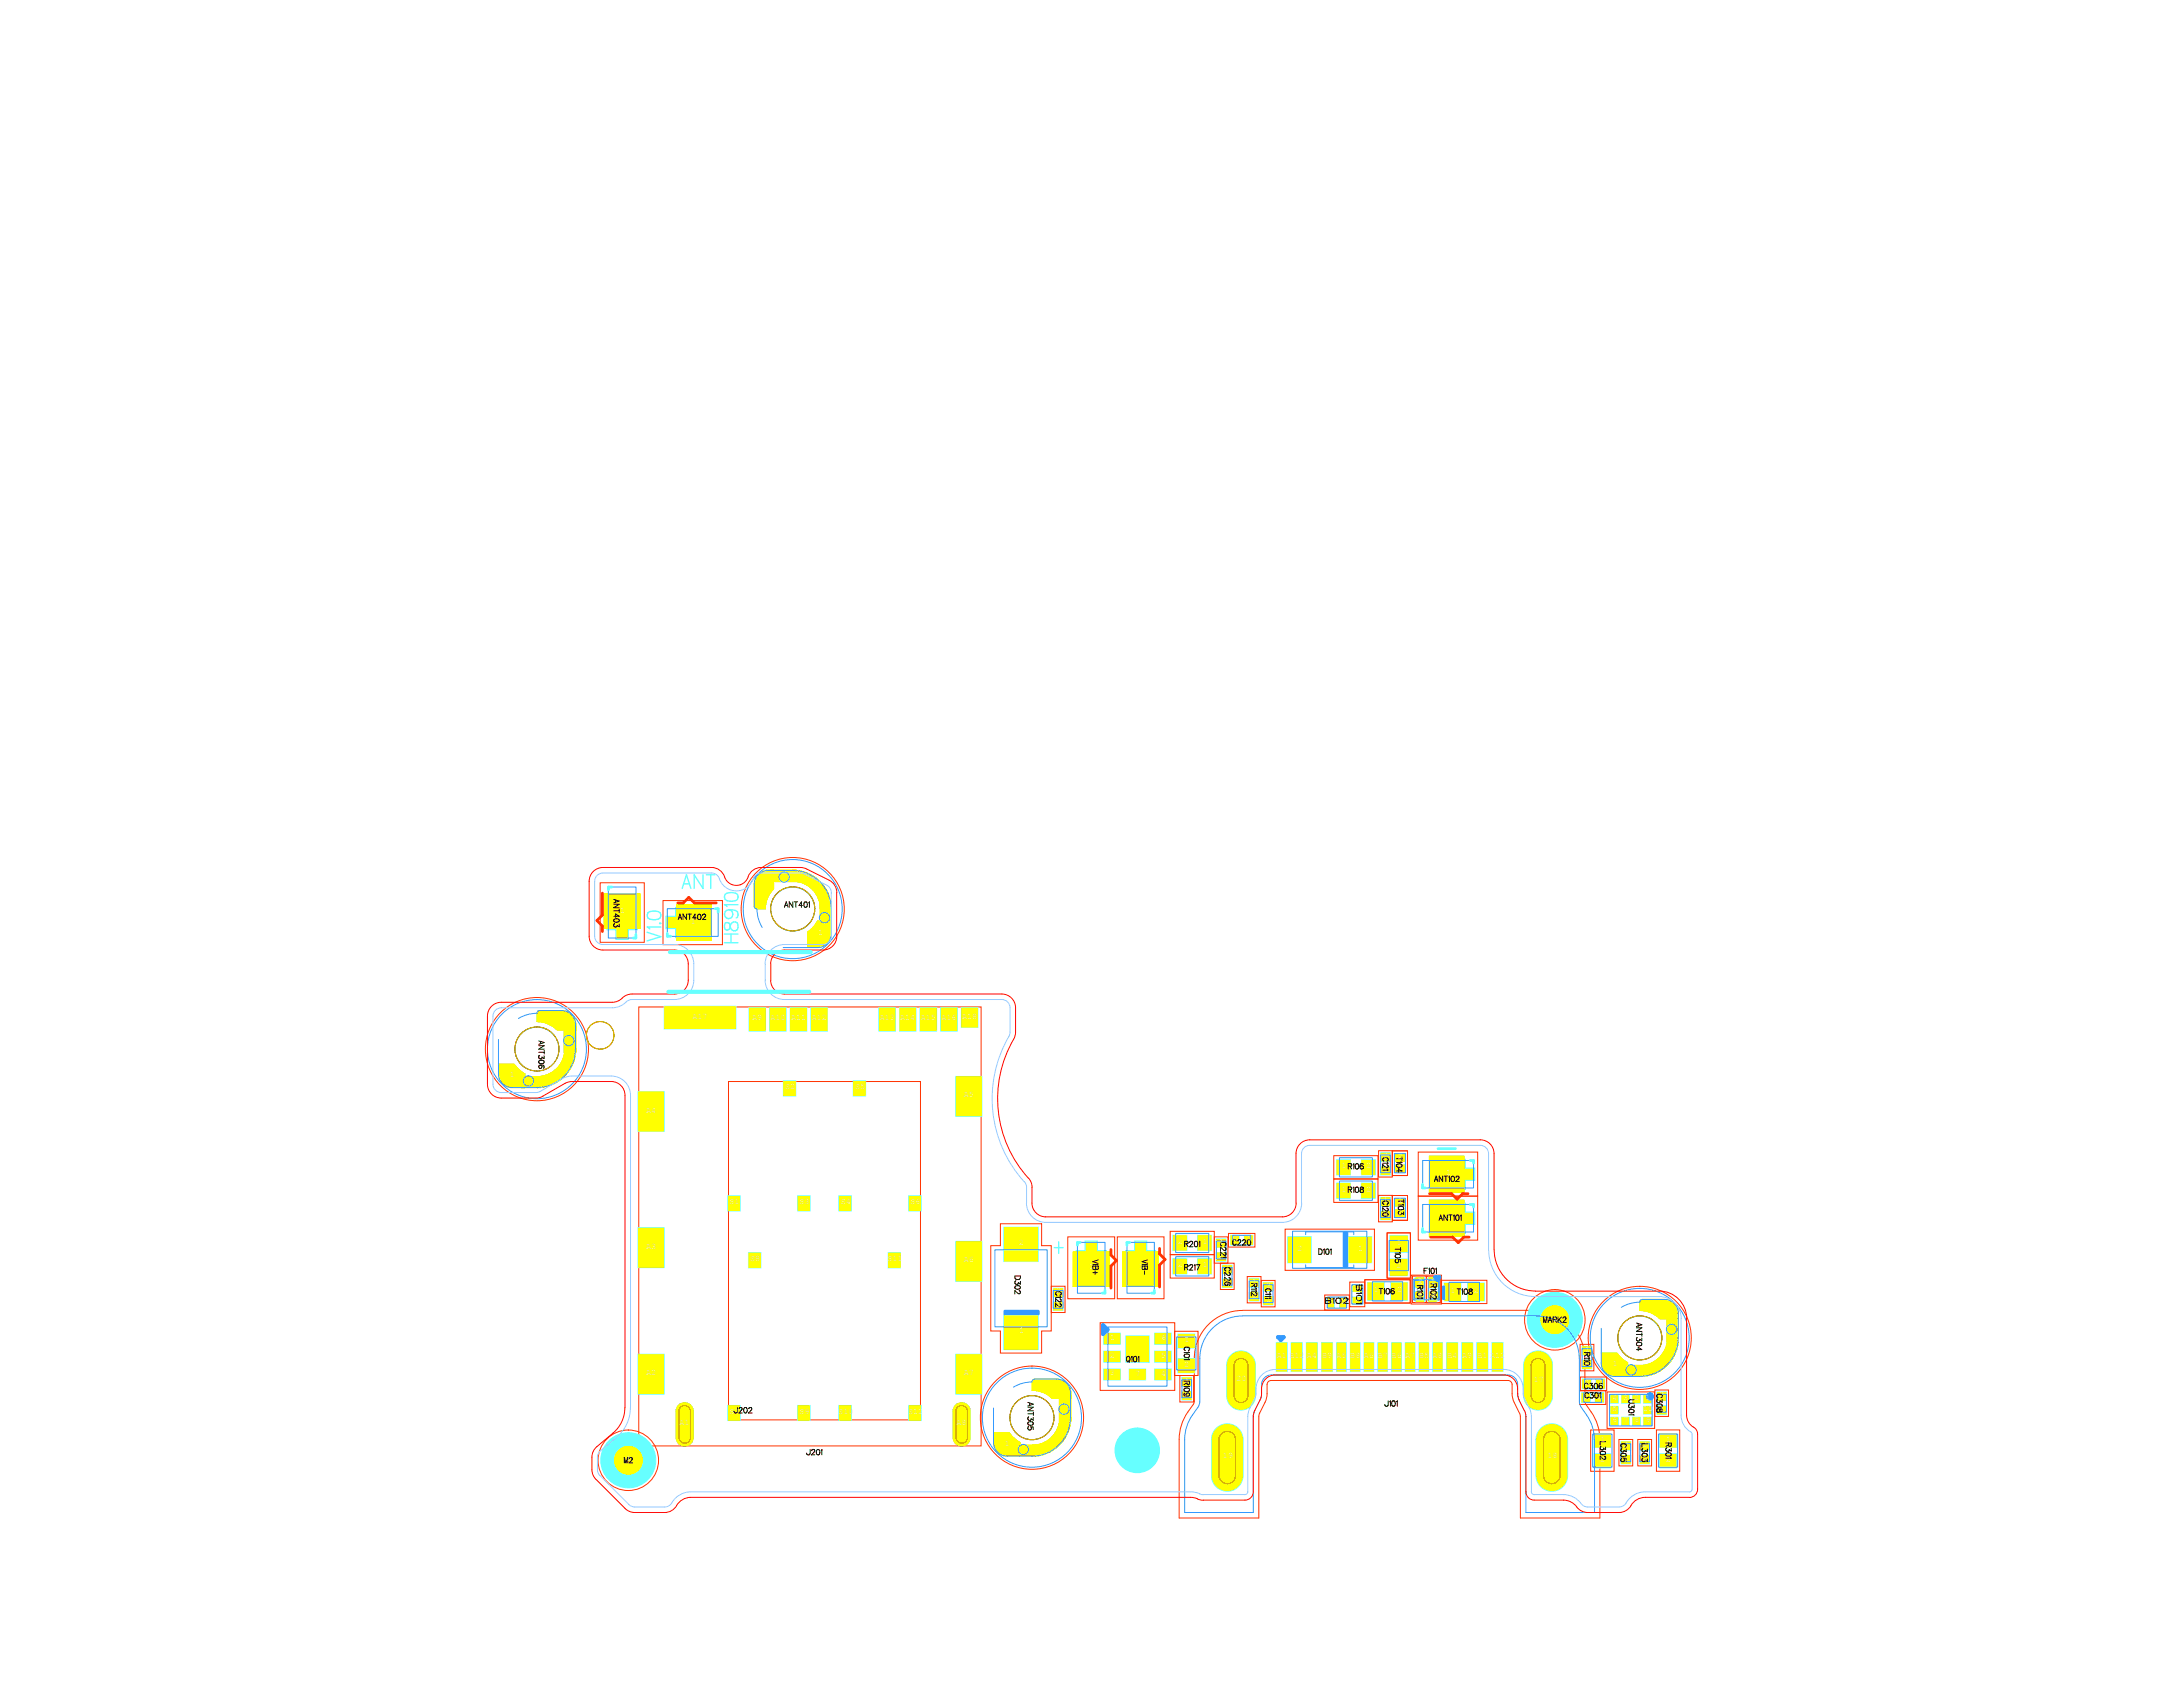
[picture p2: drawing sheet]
<svg xmlns="http://www.w3.org/2000/svg" width="279mm" height="216mm" viewBox="0 0 279 216" stroke-linecap="round" stroke-linejoin="round" font-family="sans-serif">
<defs><g id="words">
<text font-size="5.3" fill="#6ff" x="186.3" y="146" transform="rotate(-180 186.3 146)">-</text>
<g font-size="2.6" fill="#6ff">
<text x="87" y="113.6">ANT</text>
<text x="84.5" y="121.7" transform="rotate(-90 84.5 121.7)">V1.0</text>
<text x="94.3" y="121.4" transform="rotate(-90 94.3 121.4)">H8910</text>
<text x="134.9" y="160.2">+</text>
</g>
<g font-size="1.1" fill="#0c0c0c">
<text x="78.6" y="115" transform="rotate(90 78.6 115)">ANT403</text>
<text x="86.7" y="117.7">ANT402</text>
<text x="100.4" y="116.1">ANT401</text>
<text x="69" y="133.2" transform="rotate(90 69 133.2)">ANT306</text>
<text x="172.3" y="149.6">R106</text>
<text x="177" y="147.7" transform="rotate(90 177 147.7)">C121</text>
<text x="178.8" y="147.5" transform="rotate(90 178.8 147.5)">T104</text>
<text x="172.3" y="152.6">R108</text>
<text x="177" y="153.4" transform="rotate(90 177 153.4)">C120</text>
<text x="179" y="153.5" transform="rotate(90 179 153.5)">T103</text>
<text x="183.3" y="151.2">ANT102</text>
<text x="139.9" y="161.2" transform="rotate(90 139.9 161.2)">VIB+</text>
<text x="146.2" y="161.2" transform="rotate(90 146.2 161.2)">VIB-</text>
<text x="151.3" y="159.5">R201</text>
<text x="156.3" y="158.7" transform="rotate(90 156.3 158.7)">C221</text>
<text x="157.7" y="159.3">C220</text>
<text x="168.3" y="160.5">D101</text>
<text x="178.6" y="159.4" transform="rotate(90 178.6 159.4)">T105</text>
<text x="183.7" y="156.2">ANT101</text>
<text x="130" y="163.1" transform="rotate(90 130 163.1)">D302</text>
<text x="135.2" y="165" transform="rotate(90 135.2 165)">C122</text>
<text x="151.3" y="162.5">R217</text>
<text x="156.8" y="162.1" transform="rotate(90 156.8 162.1)">C226</text>
<text x="160.2" y="163.8" transform="rotate(90 160.2 163.8)">R112</text>
<text x="162" y="164.3" transform="rotate(90 162 164.3)">C111</text>
<text x="169.9" y="166.8">B102</text>
<text x="173.7" y="164.4" transform="rotate(90 173.7 164.4)">B101</text>
<text x="176.5" y="165.6">T106</text>
<text x="181.3" y="162.9">F101</text>
<text x="181.4" y="164.1" transform="rotate(90 181.4 164.1)">R101</text>
<text x="183.2" y="164" transform="rotate(90 183.2 164)">R102</text>
<text x="186.5" y="165.6">T108</text>
<text x="151.6" y="171.9" transform="rotate(90 151.6 171.9)">C101</text>
<text x="197.4" y="169.2">MARK2</text>
<text x="202.8" y="172.6" transform="rotate(90 202.8 172.6)">R110</text>
<text x="209.4" y="169.3" transform="rotate(90 209.4 169.3)">ANT304</text>
<text x="131.6" y="179.5" transform="rotate(90 131.6 179.5)">ANT305</text>
<text x="144.2" y="174.2">Q101</text>
<text x="151.6" y="176.5" transform="rotate(90 151.6 176.5)">R109</text>
<text x="176.3" y="179.9">J101</text>
<text x="202.6" y="178.9">C301</text>
<text x="202.7" y="177.7">C306</text>
<text x="208.5" y="179.1" transform="rotate(90 208.5 179.1)">U301</text>
<text x="212.1" y="178.3" transform="rotate(90 212.1 178.3)">C308</text>
<text x="93.9" y="180.8">J202</text>
<text x="204.9" y="184.4" transform="rotate(90 204.9 184.4)">L302</text>
<text x="207.5" y="184.6" transform="rotate(90 207.5 184.6)">C305</text>
<text x="210.2" y="184.6" transform="rotate(90 210.2 184.6)">L303</text>
<text x="213.3" y="184.4" transform="rotate(90 213.3 184.4)">R301</text>
<text x="79.8" y="187.2">M2</text>
<text x="103.2" y="186.2">J201</text>
</g>
<g font-size="1.1" fill="#dbdbdb">
<text x="79.4" y="116.9">1</text>
<text x="88.4" y="118.2">1</text>
<text x="104.7" y="119.7">1</text>
<text x="88.6" y="130.3">A17</text>
<text x="96.3" y="130.6">A9</text>
<text x="98.6" y="130.6">A10</text>
<text x="101.2" y="130.6">A11</text>
<text x="103.9" y="130.6">A12</text>
<text x="112.6" y="130.6">A13</text>
<text x="115.2" y="130.6">A14</text>
<text x="117.9" y="130.6">A15</text>
<text x="120.5" y="130.6">A16</text>
<text x="123.1" y="130.3">A18</text>
<text x="65.3" y="137.9">1</text>
<text x="82.7" y="142.4">A4</text>
<text x="100.5" y="139.4">S2</text>
<text x="109.4" y="139.4">S5</text>
<text x="123.3" y="140.5">A5</text>
<text x="171.7" y="149.5">1</text>
<text x="174.9" y="149.5">2</text>
<text x="177.1" y="148.2">2</text>
<text x="177.1" y="150">1</text>
<text x="178.9" y="148.3">2</text>
<text x="178.9" y="149.7">1</text>
<text x="93.4" y="154.1">S1</text>
<text x="102.3" y="154.1">S3</text>
<text x="107.6" y="154.1">S4</text>
<text x="116.5" y="154.1">S6</text>
<text x="171.7" y="152.5">1</text>
<text x="174.9" y="152.5">2</text>
<text x="177.1" y="155.7">2</text>
<text x="177.1" y="153.9">1</text>
<text x="178.9" y="155.4">2</text>
<text x="178.9" y="154">1</text>
<text x="185.1" y="150.4">1</text>
<text x="82.7" y="159.8">A3</text>
<text x="96" y="161.4">S8</text>
<text x="113.6" y="161.4">S11</text>
<text x="123.3" y="161.6">A6</text>
<text x="130.4" y="159.4">2</text>
<text x="150.7" y="159.2">2</text>
<text x="153.9" y="159.2">1</text>
<text x="156" y="161">2</text>
<text x="156.1" y="159.2">1</text>
<text x="157.8" y="158.9">2</text>
<text x="159.6" y="158.9">1</text>
<text x="166.1" y="160.1">2</text>
<text x="173.8" y="160.1">1</text>
<text x="178.8" y="159.3">1</text>
<text x="185.1" y="156">1</text>
<text x="135.2" y="165.5">2</text>
<text x="135.2" y="167.3">1</text>
<text x="139.4" y="162.4">1</text>
<text x="145.8" y="162.4">1</text>
<text x="150.7" y="162.2">2</text>
<text x="153.9" y="162.2">1</text>
<text x="156.8" y="164.4">2</text>
<text x="156.8" y="162.6">1</text>
<text x="160.2" y="166.1">2</text>
<text x="160.3" y="164.3">1</text>
<text x="162" y="164.8">2</text>
<text x="162.1" y="166.6">1</text>
<text x="170.1" y="166.8">1</text>
<text x="171.6" y="166.8">2</text>
<text x="173.4" y="166.6">2</text>
<text x="173.5" y="165">1</text>
<text x="175.8" y="165.4">1</text>
<text x="178.8" y="162.3">2</text>
<text x="178.8" y="165.4">2</text>
<text x="181.4" y="166">2</text>
<text x="181.4" y="164.3">1</text>
<text x="181.5" y="164.3">2</text>
<text x="181.5" y="166.1">3</text>
<text x="183.1" y="166.1">4</text>
<text x="183.1" y="164.3">1</text>
<text x="183.2" y="166">2</text>
<text x="185.7" y="165.5">1</text>
<text x="188.6" y="165.5">2</text>
<text x="130.4" y="170.6">1</text>
<text x="142" y="173.7">2</text>
<text x="142.1" y="171.5">1</text>
<text x="148.6" y="173.8">5</text>
<text x="148.6" y="171.4">6</text>
<text x="151.6" y="171.7">1</text>
<text x="163.4" y="173.8">A1</text>
<text x="165" y="173.8">B12</text>
<text x="167.3" y="173.8">A4</text>
<text x="169.2" y="173.8">B9</text>
<text x="171" y="173.8">A5</text>
<text x="172.8" y="173.8">B8</text>
<text x="174.6" y="173.8">A6</text>
<text x="176.4" y="173.8">B7</text>
<text x="178.1" y="173.8">B6</text>
<text x="179.8" y="173.8">A7</text>
<text x="181.6" y="173.8">B5</text>
<text x="183.4" y="173.8">A8</text>
<text x="185.2" y="173.8">B4</text>
<text x="187.1" y="173.8">A9</text>
<text x="189.1" y="173.8">B1</text>
<text x="190.7" y="173.8">A12</text>
<text x="198.8" y="169">1</text>
<text x="202.9" y="173">1</text>
<text x="82.7" y="176">A2</text>
<text x="123.3" y="176">A7</text>
<text x="142.1" y="176">3</text>
<text x="145.3" y="176.1">7</text>
<text x="148.6" y="176.1">4</text>
<text x="151.6" y="174.9">2</text>
<text x="151.6" y="178.7">2</text>
<text x="151.7" y="177">1</text>
<text x="158.3" y="176.8">20</text>
<text x="196.3" y="176.8">17</text>
<text x="202.7" y="179">1</text>
<text x="202.8" y="177.2">2</text>
<text x="202.8" y="174.7">2</text>
<text x="204.5" y="179">2</text>
<text x="204.6" y="177.2">1</text>
<text x="206.4" y="179.2">4</text>
<text x="206.4" y="174.9">1</text>
<text x="207.8" y="179.2">3</text>
<text x="209.2" y="179.2">2</text>
<text x="210.6" y="179.2">1</text>
<text x="212.4" y="178.8">2</text>
<text x="87" y="182.4">A1</text>
<text x="93.4" y="181">S7</text>
<text x="102.3" y="181">S9</text>
<text x="107.3" y="181">S10</text>
<text x="116.2" y="181">S12</text>
<text x="122.4" y="182.4">A8</text>
<text x="128.6" y="185.1">1</text>
<text x="204.8" y="184.5">1</text>
<text x="206.4" y="180.6">5</text>
<text x="206.4" y="182">6</text>
<text x="207.8" y="182">7</text>
<text x="207.8" y="185.2">2</text>
<text x="209.2" y="182">8</text>
<text x="210.2" y="185.2">2</text>
<text x="210.3" y="180.6">10</text>
<text x="210.6" y="182">9</text>
<text x="212.4" y="180.6">1</text>
<text x="213.3" y="184.5">1</text>
<text x="80.2" y="187">1</text>
<text x="156.5" y="186.7">19</text>
<text x="198.1" y="186.7">18</text>
<text x="204.8" y="187.1">2</text>
<text x="207.8" y="186.9">1</text>
<text x="210.3" y="186.9">1</text>
<text x="213.2" y="187.1">2</text>
</g>
</g></defs>
<!-- layer: 1 -->
<g fill="none" stroke="#f30" stroke-width=".13">
<path d="M76.8 113h5.7v7.6h-5.7zM84.9 115.3h7.6v5.6h-7.6zM81.8 128.9h43.8v56.1h-43.8zM93.2 138.4h24.6v43.3h-24.6zM128 156.6h5.3v2.8h1.2v10.9h-1.2v2.9h-5.3v-2.9h-1.2v-10.9h1.2zM136.7 158.3h6v7.9h-6zM143 158.3h6v7.9h-6zM149.8 157.6h5.6v3h-5.6zM155.4 158.3h1.8v3.4h-1.8zM157.2 157.9h3.4v1.7h-3.4zM164.5 157.3h11.4v5.3h-11.4zM170.7 147.9h5.7v3h-5.7z"/>
<path d="M170.7 150.9h5.7v3h-5.7zM176.4 147.3h1.8v3.3h-1.8zM176.4 153h1.8v3.4h-1.8zM177.5 157.8h3v5.8h-3zM178.2 153h1.9v3.2h-1.9zM178.2 147.3h1.9v3.1h-1.9zM181.5 153.1h7.6v5.6h-7.6zM181.5 147.4h7.6v5.7h-7.6zM134.5 164.6h1.8v3.4h-1.8zM140.8 169.3h9.6v8.6h-9.6zM149.8 160.6h5.6v3h-5.6zM150.3 170.4h3v5.6h-3z"/>
<path d="M151 176h1.8v3.4h-1.8zM156.2 161.7h1.8v3.3h-1.8zM159.6 163.4h1.8v3.3h-1.8zM161.4 163.9h1.8v3.4h-1.8zM169.5 165.7h3.2v2h-3.2zM172.8 164.1h1.9v3.1h-1.9zM174.7 163.8h5.8v3h-5.8zM180.6 163.2h3.9v3.7h-3.9zM180.8 163.3h1.7v3.4h-1.7zM182.6 163.3h1.7v3.4h-1.7zM184.5 163.8h5.8v3h-5.8zM202.2 178h3.3v1.7h-3.3z"/>
<path d="M202.2 172h1.8v3.4h-1.8zM202.3 176.2h3.3v1.8h-3.3zM202.8 173.9a6.2 6.2 0 0 0-6.1-6.2h-37.7a6.2 6.2 0 0 0-6.1 6.2v5.4l-.2 .4a6.9 6.9 0 0 0-1.8 4.5v10.1h10.2v-13l.1-.4 .8-1.7a4.6 4.6 0 0 0 .2-2v-.3l.2-.2h.3h30.3h.3l.2 .2v.3a4.9 4.9 0 0 0 1 3.6l.1 .5v13h10.2v-10.1a6.8 6.8 0 0 0-1.8-4.5l-.2-.4v-5.4M205.7 178.1h6.1v4.7h-6.1zM211.8 177.9h1.8v3.4h-1.8zM203.6 183h3v5.3h-3zM207.2 184.2h1.8v3.4h-1.8zM209.6 184.2h1.8v3.4h-1.8zM212 183h3v5.3h-3z"/>
<circle cx="101.5" cy="116.3" r="6.6"/>
<circle cx="68.7" cy="134.3" r="6.6"/>
<circle cx="199" cy="168.9" r="3.9"/>
<circle cx="209.9" cy="171.2" r="6.6"/>
<circle cx="80.4" cy="186.9" r="3.9"/>
<circle cx="132.1" cy="181.4" r="6.6"/>
</g>
<g fill="#f00" stroke="#f00" stroke-width=".13">
<path d="M197.6 183a1.6 1.6 0 0 1 1.7-.2 1.6 1.6 0 0 1 .9 1.4v4.6a1.59 1.59 0 0 1-1.6 1.6 1.59 1.59 0 0 1-1.6-1.6v-4.7a1.64 1.64 0 0 1 .6-1.1z" fill-rule="evenodd"/>
<path d="M195.8 173.8a1.4 1.4 0 0 1 1.5-.4 1.4 1.4 0 0 1 1 1.3v3.9a1.4 1.4 0 0 1-1.4 1.4 1.4 1.4 0 0 1-1.4-1.4v-4v-.3z" fill-rule="evenodd"/>
<path d="M155.9 183.2a1.59 1.59 0 0 1 1.7-.4 1.59 1.59 0 0 1 1.1 1.4v4.6a1.59 1.59 0 0 1-1.6 1.6 1.59 1.59 0 0 1-1.6-1.6v-4.6l.1-.5z" fill-rule="evenodd"/>
<path d="M157.8 173.8a1.41 1.41 0 0 1 1.5-.4 1.41 1.41 0 0 1 .9 1.3v3.9a1.41 1.41 0 0 1-1.4 1.4 1.41 1.41 0 0 1-1.4-1.4v-3.9l.1-.4z" fill-rule="evenodd"/>
<path d="M86.8 179.9a1.1 1.1 0 0 1 1.2-.3 1.1 1.1 0 0 1 .7 1v3.4a1.09 1.09 0 0 1-1.1 1 1.09 1.09 0 0 1-1.1-1v-3.5z" fill-rule="evenodd"/>
<path d="M122.2 179.9a1.09 1.09 0 0 1 1.2-.3 1.09 1.09 0 0 1 .8 1v3.4a1.08 1.08 0 0 1-1.1 1 1.08 1.08 0 0 1-1.1-1v-3.5z" fill-rule="evenodd"/>
<circle cx="145.7" cy="185.7" r=".88"/>
</g>
<g fill="#6ff" stroke="#6ff" stroke-width=".13">
<path d="M173.1 166h1.2v.9h-1.2z" fill-rule="evenodd"/>
<path d="M173.1 164.4h1.2v.9h-1.2z" fill-rule="evenodd"/>
<path d="M150.8 173.9h2.1v1.8h-2.1z" fill-rule="evenodd"/>
<path d="M150.8 170.7h2.1v1.8h-2.1z" fill-rule="evenodd"/>
<path d="M164.8 158.3h3v3.3h-3z" fill-rule="evenodd"/>
<path d="M172.6 158.3h3v3.3h-3z" fill-rule="evenodd"/>
<path d="M181.2 163.5h1.1v1.3h-1.1z" fill-rule="evenodd"/>
<path d="M182.8 163.5h1.1v1.3h-1.1z" fill-rule="evenodd"/>
<path d="M178.1 171.8h1.3v3.7h-1.3z" fill-rule="evenodd"/>
<path d="M179.9 171.8h1.2v3.7h-1.2z" fill-rule="evenodd"/>
<path d="M181.6 171.8h1.3v3.7h-1.3z" fill-rule="evenodd"/>
<path d="M183.4 171.8h1.2v3.7h-1.2z" fill-rule="evenodd"/>
<path d="M187.1 171.8h1.4v3.7h-1.4z" fill-rule="evenodd"/>
<path d="M185.2 171.8h1.4v3.7h-1.4z" fill-rule="evenodd"/>
<path d="M191 171.8h1.4v3.7h-1.4z" fill-rule="evenodd"/>
<path d="M189 171.8h1.4v3.7h-1.4z" fill-rule="evenodd"/>
<path d="M165.3 171.8h1.4v3.7h-1.4z" fill-rule="evenodd"/>
<path d="M163.4 171.8h1.3v3.7h-1.3z" fill-rule="evenodd"/>
<path d="M169.1 171.8h1.5v3.7h-1.5z" fill-rule="evenodd"/>
<path d="M167.2 171.8h1.4v3.7h-1.4z" fill-rule="evenodd"/>
<path d="M172.8 171.8h1.3v3.7h-1.3z" fill-rule="evenodd"/>
<path d="M171.1 171.8h1.2v3.7h-1.2z" fill-rule="evenodd"/>
<path d="M176.4 171.8h1.2v3.7h-1.2z" fill-rule="evenodd"/>
<path d="M174.6 171.8h1.2v3.7h-1.2z" fill-rule="evenodd"/>
<path d="M197.3 182.7a2.03 2.03 0 0 1 2.2-.3 2.03 2.03 0 0 1 1.1 1.8v4.6a2.03 2.03 0 0 1-2 2.1 2.03 2.03 0 0 1-2-2.1v-4.6a2.11 2.11 0 0 1 .7-1.5z" fill-rule="evenodd"/>
<path d="M195.5 173.4a1.85 1.85 0 0 1 2.1-.4 1.85 1.85 0 0 1 1.1 1.7v3.9a1.84 1.84 0 0 1-1.8 1.9 1.84 1.84 0 0 1-1.9-1.9v-3.9a1.89 1.89 0 0 1 .5-1.3z" fill-rule="evenodd"/>
<path d="M155.6 182.8a2.02 2.02 0 0 1 2.3-.4 2.02 2.02 0 0 1 1.2 1.8v4.6a2.02 2.02 0 0 1-2 2.1 2.02 2.02 0 0 1-2-2.1v-4.6a1.9 1.9 0 0 1 .5-1.4z" fill-rule="evenodd"/>
<path d="M157.5 173.4a1.85 1.85 0 0 1 2-.4 1.85 1.85 0 0 1 1.2 1.7v3.9a1.85 1.85 0 0 1-1.9 1.9 1.85 1.85 0 0 1-1.8-1.9v-3.9a2.04 2.04 0 0 1 .5-1.3z" fill-rule="evenodd"/>
<path d="M144.1 171h3v3.3h-3z" fill-rule="evenodd"/>
<path d="M141.3 170.6h2.1v1.4h-2.1z" fill-rule="evenodd"/>
<path d="M141.3 172.9h2.1v1.4h-2.1z" fill-rule="evenodd"/>
<path d="M141.3 175.2h2.1v1.4h-2.1z" fill-rule="evenodd"/>
<path d="M147.8 175.2h2.1v1.4h-2.1z" fill-rule="evenodd"/>
<path d="M147.8 172.9h2.1v1.4h-2.1z" fill-rule="evenodd"/>
<path d="M147.8 170.6h2.1v1.4h-2.1z" fill-rule="evenodd"/>
<path d="M144.5 175.2h2.1v1.4h-2.1z" fill-rule="evenodd"/>
<path d="M181 163.6h1.3v1.1h-1.3z" fill-rule="evenodd"/>
<path d="M181 165.3h1.3v1.1h-1.3z" fill-rule="evenodd"/>
<path d="M86.8 179.9a1.1 1.1 0 0 1 1.2-.3 1.1 1.1 0 0 1 .7 1v3.4a1.09 1.09 0 0 1-1.1 1 1.09 1.09 0 0 1-1.1-1v-3.5z" fill-rule="evenodd"/>
<path d="M122.2 179.9a1.09 1.09 0 0 1 1.2-.3 1.09 1.09 0 0 1 .8 1v3.4a1.08 1.08 0 0 1-1.1 1 1.08 1.08 0 0 1-1.1-1v-3.5z" fill-rule="evenodd"/>
<path d="M85 128.8h9.2v2.9h-9.2z" fill-rule="evenodd"/>
<path d="M123 129h2.1v2.5h-2.1z" fill-rule="evenodd"/>
<path d="M81.7 173.3h3.3v5.1h-3.3z" fill-rule="evenodd"/>
<path d="M81.7 157.1h3.3v5.1h-3.3z" fill-rule="evenodd"/>
<path d="M81.7 139.7h3.3v5.1h-3.3z" fill-rule="evenodd"/>
<path d="M103.8 129h2.1v3h-2.1z" fill-rule="evenodd"/>
<path d="M101.1 129h2.2v3h-2.2z" fill-rule="evenodd"/>
<path d="M98.5 129h2.1v3h-2.1z" fill-rule="evenodd"/>
<path d="M122.3 137.8h3.4v5.1h-3.4z" fill-rule="evenodd"/>
<path d="M122.3 158.9h3.4v5.1h-3.4z" fill-rule="evenodd"/>
<path d="M122.3 173.3h3.4v5.1h-3.4z" fill-rule="evenodd"/>
<path d="M112.5 129h2.1v3h-2.1z" fill-rule="evenodd"/>
<path d="M115.1 129h2.1v3h-2.1z" fill-rule="evenodd"/>
<path d="M117.8 129h2.1v3h-2.1z" fill-rule="evenodd"/>
<path d="M120.4 129h2.1v3h-2.1z" fill-rule="evenodd"/>
<path d="M95.9 129h2.1v3h-2.1z" fill-rule="evenodd"/>
<path d="M155.7 160.3h1.2v1.1h-1.2z" fill-rule="evenodd"/>
<path d="M155.7 158.6h1.2v1h-1.2z" fill-rule="evenodd"/>
<path d="M150.1 158.1h1.8v1.9h-1.8z" fill-rule="evenodd"/>
<path d="M153.3 158.1h1.8v1.9h-1.8z" fill-rule="evenodd"/>
<path d="M183.3 154h4.2v1.1h1.3v1.6h-1.3v1.2h-4.2z" fill-rule="evenodd"/>
<path d="M183.3 148.3h4.2v1.2h1.3v1.6h-1.3v1.1h-4.2z" fill-rule="evenodd"/>
<path d="M204.2 178.2h1.1v1.3h-1.1z" fill-rule="evenodd"/>
<path d="M202.4 178.2h1.1v1.3h-1.1z" fill-rule="evenodd"/>
<path d="M212.4 186.1h2.2v1.8h-2.2z" fill-rule="evenodd"/>
<path d="M212.4 183.5h2.2v1.7h-2.2z" fill-rule="evenodd"/>
<path d="M210.3 180h1v1h-1z" fill-rule="evenodd"/>
<path d="M210.3 181.4h1v1h-1z" fill-rule="evenodd"/>
<path d="M209 181.4h.9v1h-.9z" fill-rule="evenodd"/>
<path d="M207.5 181.4h1v1h-1z" fill-rule="evenodd"/>
<path d="M206.1 181.4h1v1h-1z" fill-rule="evenodd"/>
<path d="M206.1 180h1v1h-1z" fill-rule="evenodd"/>
<path d="M206.1 178.6h1v1h-1z" fill-rule="evenodd"/>
<path d="M207.5 178.6h1v1h-1z" fill-rule="evenodd"/>
<path d="M209 178.6h.9v1h-.9z" fill-rule="evenodd"/>
<path d="M210.3 178.6h1v1h-1z" fill-rule="evenodd"/>
<path d="M171.5 166.1h.8v1.2h-.8z" fill-rule="evenodd"/>
<path d="M169.9 166.1h.9v1.2h-.9z" fill-rule="evenodd"/>
<path d="M182.9 163.6h1.2v1.1h-1.2z" fill-rule="evenodd"/>
<path d="M102.1 179.9h1.6v1.9h-1.6z" fill-rule="evenodd"/>
<path d="M107.4 179.9h1.6v1.9h-1.6z" fill-rule="evenodd"/>
<path d="M116.3 179.9h1.6v1.9h-1.6z" fill-rule="evenodd"/>
<path d="M113.7 160.3h1.6v2h-1.6z" fill-rule="evenodd"/>
<path d="M116.3 153h1.6v2h-1.6z" fill-rule="evenodd"/>
<path d="M107.4 153h1.6v2h-1.6z" fill-rule="evenodd"/>
<path d="M102.1 153h1.6v2h-1.6z" fill-rule="evenodd"/>
<path d="M93.2 153h1.5v2h-1.5z" fill-rule="evenodd"/>
<path d="M109.2 138.3h1.6v2h-1.6z" fill-rule="evenodd"/>
<path d="M100.3 138.3h1.5v2h-1.5z" fill-rule="evenodd"/>
<path d="M93.2 179.9h1.5v1.9h-1.5z" fill-rule="evenodd"/>
<path d="M95.8 160.3h1.6v2h-1.6z" fill-rule="evenodd"/>
<path d="M128.5 168.3h4.4v4.4h-4.4z" fill-rule="evenodd"/>
<path d="M128.5 157.1h4.4v4.3h-4.4z" fill-rule="evenodd"/>
<path d="M204 186.1h2.2v1.8h-2.2z" fill-rule="evenodd"/>
<path d="M204 183.5h2.2v1.7h-2.2z" fill-rule="evenodd"/>
<path d="M138.9 158.8h1.6v1.3h1.1v4.2h-3.9v-4.2h1.2z" fill-rule="evenodd"/>
<path d="M210 166.4l.2-.1h2.9a1.77 1.77 0 0 1 1.7 1.8v.7h-2.3a3.7 3.7 0 0 0-2.6-1.1v-1.1z" fill-rule="evenodd"/>
<path d="M209.9 174.7a3.5 3.5 0 0 0 3.5-3.5h1.4a4.9 4.9 0 0 1-4.9 5z" fill-rule="evenodd"/>
<path d="M205 173.2h2l.7 .8 .6 .4v1.8h-1.6a1.74 1.74 0 0 1-1.7-1.8z" fill-rule="evenodd"/>
<path d="M206 174.1h1.3v1.2h-1.3z" fill-rule="evenodd"/>
<path d="M132.2 176.6l.2-.1h2.9a1.77 1.77 0 0 1 1.8 1.8v.7h-2.4a3.5 3.5 0 0 0-2.6-1.1z" fill-rule="evenodd"/>
<path d="M132.1 185a3.5 3.5 0 0 0 3.5-3.6h1.5a5 5 0 0 1-5 5z" fill-rule="evenodd"/>
<path d="M127.2 183.4h2l.4 .5 .9 .7v1.8h-1.5a1.74 1.74 0 0 1-1.8-1.8z" fill-rule="evenodd"/>
<path d="M128.3 184.3h1.2v1.2h-1.2z" fill-rule="evenodd"/>
<path d="M68.9 129.4l.2-.1h2.8a1.77 1.77 0 0 1 1.8 1.8v.7h-2.4a3.7 3.7 0 0 0-2.5-1.1v-1.1z" fill-rule="evenodd"/>
<path d="M68.8 137.8a3.5 3.5 0 0 0 3.5-3.5h1.4a5 5 0 0 1-4.9 4.9z" fill-rule="evenodd"/>
<path d="M63.8 136.2h2l.5 .6 .9 .6v1.8h-1.6a1.74 1.74 0 0 1-1.8-1.8z" fill-rule="evenodd"/>
<path d="M64.9 137.1h1.2v1.3h-1.2z" fill-rule="evenodd"/>
<path d="M97.1 111.8a1.81 1.81 0 0 1 1.2-.4h.7v2.4a3.7 3.7 0 0 0-1.1 2.5h-1a.33 .33 0 0 1-.4-.4v-2.8a1.8 1.8 0 0 1 .6-1.3z" fill-rule="evenodd"/>
<path d="M101.5 111.4a4.9 4.9 0 0 1 4.9 4.9h-1.4a3.5 3.5 0 0 0-3.5-3.5z" fill-rule="evenodd"/>
<path d="M104.6 117.9h1.8v1.6a1.77 1.77 0 0 1-1.8 1.7h-1.2v-1.9l.6-.5z" fill-rule="evenodd"/>
<path d="M104.4 118.9h1.2v1.3h-1.2z" fill-rule="evenodd"/>
<path d="M85.2 117.3h1.3v-1.2h4.2v3.9h-4.2v-1.1h-1.3z" fill-rule="evenodd"/>
<path d="M77.7 114.8h3.9v4.2h-1.2v1.2h-1.6v-1.2h-1.1z" fill-rule="evenodd"/>
<path d="M145.2 158.8h1.6v1.3h1.1v4.2h-3.8v-4.2h1.1z" fill-rule="evenodd"/>
<path d="M177.9 158.1h2.3v2.1h-2.3z" fill-rule="evenodd"/>
<path d="M177.9 161.1h2.3v2.1h-2.3z" fill-rule="evenodd"/>
<path d="M207.5 186.2h1.2v1.1h-1.2z" fill-rule="evenodd"/>
<path d="M207.5 184.5h1.2v1.1h-1.2z" fill-rule="evenodd"/>
<path d="M174.2 148.4h1.8v2h-1.8z" fill-rule="evenodd"/>
<path d="M171.1 148.4h1.7v2h-1.7z" fill-rule="evenodd"/>
<path d="M175 164.1h2.1v2.3h-2.1z" fill-rule="evenodd"/>
<path d="M178 164.1h2.1v2.3h-2.1z" fill-rule="evenodd"/>
<path d="M204.3 176.5h1.1v1.2h-1.1z" fill-rule="evenodd"/>
<path d="M202.5 176.5h1.1v1.2h-1.1z" fill-rule="evenodd"/>
<path d="M153.3 161.1h1.8v1.9h-1.8z" fill-rule="evenodd"/>
<path d="M150.1 161.1h1.8v1.9h-1.8z" fill-rule="evenodd"/>
<path d="M202.5 172.3h1.2v1.1h-1.2z" fill-rule="evenodd"/>
<path d="M174.2 151.4h1.8v2h-1.8z" fill-rule="evenodd"/>
<path d="M171.1 151.4h1.7v2h-1.7z" fill-rule="evenodd"/>
<path d="M184.9 164.2h2.1v2.3h-2.1z" fill-rule="evenodd"/>
<path d="M187.9 164.2h2.1v2.3h-2.1z" fill-rule="evenodd"/>
<path d="M157.5 158.1h1.1v1.2h-1.1z" fill-rule="evenodd"/>
<path d="M159.3 158.1h1.1v1.2h-1.1z" fill-rule="evenodd"/>
<path d="M212.1 179.9h1.2v1.1h-1.2z" fill-rule="evenodd"/>
<path d="M212.1 178.2h1.2v1h-1.2z" fill-rule="evenodd"/>
<circle cx="80.4" cy="186.9" r="3.5"/>
<circle cx="145.7" cy="185.7" r=".88"/>
<circle cx="199" cy="168.9" r="3.5"/>
<circle cx="145.6" cy="185.6" r="2.85"/>
</g>
<g fill="#ff0" stroke="#ff0" stroke-width=".13">
<path d="M173.2 166.1h1.1v.7h-1.1z" fill-rule="evenodd"/>
<path d="M173.2 164.5h1.1v.7h-1.1z" fill-rule="evenodd"/>
<path d="M150.8 174h2v1.6h-2z" fill-rule="evenodd"/>
<path d="M150.8 170.8h2v1.6h-2z" fill-rule="evenodd"/>
<path d="M164.9 158.4h2.8v3.1h-2.8z" fill-rule="evenodd"/>
<path d="M172.7 158.4h2.8v3.1h-2.8z" fill-rule="evenodd"/>
<path d="M181.3 163.6h.9v1.1h-.9z" fill-rule="evenodd"/>
<path d="M182.9 163.6h.9v1.1h-.9z" fill-rule="evenodd"/>
<path d="M178.2 171.9h1.1v3.5h-1.1z" fill-rule="evenodd"/>
<path d="M180 171.9h1v3.5h-1z" fill-rule="evenodd"/>
<path d="M181.7 171.9h1.1v3.5h-1.1z" fill-rule="evenodd"/>
<path d="M183.5 171.9h1v3.5h-1z" fill-rule="evenodd"/>
<path d="M187.2 171.9h1.2v3.5h-1.2z" fill-rule="evenodd"/>
<path d="M185.2 171.9h1.3v3.5h-1.3z" fill-rule="evenodd"/>
<path d="M191 171.9h1.3v3.5h-1.3z" fill-rule="evenodd"/>
<path d="M189.1 171.9h1.2v3.5h-1.2z" fill-rule="evenodd"/>
<path d="M165.3 171.9h1.3v3.5h-1.3z" fill-rule="evenodd"/>
<path d="M163.4 171.9h1.3v3.5h-1.3z" fill-rule="evenodd"/>
<path d="M169.2 171.9h1.3v3.5h-1.3z" fill-rule="evenodd"/>
<path d="M167.3 171.9h1.2v3.5h-1.2z" fill-rule="evenodd"/>
<path d="M172.9 171.9h1.1v3.5h-1.1z" fill-rule="evenodd"/>
<path d="M171.2 171.9h1v3.5h-1z" fill-rule="evenodd"/>
<path d="M176.4 171.9h1.1v3.5h-1.1z" fill-rule="evenodd"/>
<path d="M174.7 171.9h1v3.5h-1z" fill-rule="evenodd"/>
<path d="M144.2 171.1h2.8v3.1h-2.8z" fill-rule="evenodd"/>
<path d="M141.4 170.7h1.9v1.2h-1.9z" fill-rule="evenodd"/>
<path d="M141.4 173h1.9v1.2h-1.9z" fill-rule="evenodd"/>
<path d="M141.4 175.3h1.9v1.2h-1.9z" fill-rule="evenodd"/>
<path d="M147.9 175.3h1.9v1.2h-1.9z" fill-rule="evenodd"/>
<path d="M147.9 173h1.9v1.2h-1.9z" fill-rule="evenodd"/>
<path d="M147.9 170.7h1.9v1.2h-1.9z" fill-rule="evenodd"/>
<path d="M144.6 175.3h1.9v1.2h-1.9z" fill-rule="evenodd"/>
<path d="M181.1 163.7h1.1v.9h-1.1z" fill-rule="evenodd"/>
<path d="M85.1 128.9h9v2.7h-9z" fill-rule="evenodd"/>
<path d="M123.1 129h2v2.4h-2z" fill-rule="evenodd"/>
<path d="M81.8 173.4h3.1v4.9h-3.1z" fill-rule="evenodd"/>
<path d="M81.8 157.2h3.1v4.9h-3.1z" fill-rule="evenodd"/>
<path d="M81.8 139.8h3.1v4.9h-3.1z" fill-rule="evenodd"/>
<path d="M103.9 129h1.9v2.9h-1.9z" fill-rule="evenodd"/>
<path d="M101.2 129h2v2.9h-2z" fill-rule="evenodd"/>
<path d="M98.6 129h1.9v2.9h-1.9z" fill-rule="evenodd"/>
<path d="M122.4 137.8h3.2v5h-3.2z" fill-rule="evenodd"/>
<path d="M122.4 159h3.2v4.9h-3.2z" fill-rule="evenodd"/>
<path d="M122.4 173.4h3.2v4.9h-3.2z" fill-rule="evenodd"/>
<path d="M112.6 129h1.9v2.9h-1.9z" fill-rule="evenodd"/>
<path d="M115.2 129h1.9v2.9h-1.9z" fill-rule="evenodd"/>
<path d="M117.8 129h2v2.9h-2z" fill-rule="evenodd"/>
<path d="M120.5 129h1.9v2.9h-1.9z" fill-rule="evenodd"/>
<path d="M96 129h1.9v2.9h-1.9z" fill-rule="evenodd"/>
<path d="M155.8 160.4h1v.9h-1z" fill-rule="evenodd"/>
<path d="M155.8 158.6h1v1h-1z" fill-rule="evenodd"/>
<path d="M150.2 158.2h1.6v1.7h-1.6z" fill-rule="evenodd"/>
<path d="M153.4 158.2h1.6v1.7h-1.6z" fill-rule="evenodd"/>
<path d="M183 153.6h4.4v1.7h1.2v1.2h-1.2v1.7h-4.4z" fill-rule="evenodd"/>
<path d="M183 148h4.4v1.7h1.2v1.2h-1.2v1.7h-4.4z" fill-rule="evenodd"/>
<path d="M184.8 149.8h1.1v1h-1.1z" fill-rule="evenodd"/>
<path d="M204.3 178.3h.9v1.1h-.9z" fill-rule="evenodd"/>
<path d="M202.5 178.3h.9v1.1h-.9z" fill-rule="evenodd"/>
<path d="M212.5 186.1h2v1.6h-2z" fill-rule="evenodd"/>
<path d="M212.5 183.6h2v1.6h-2z" fill-rule="evenodd"/>
<path d="M210.4 180.1h.8v.8h-.8z" fill-rule="evenodd"/>
<path d="M210.4 181.5h.8v.8h-.8z" fill-rule="evenodd"/>
<path d="M209 181.5h.8v.8h-.8z" fill-rule="evenodd"/>
<path d="M207.6 181.5h.8v.8h-.8z" fill-rule="evenodd"/>
<path d="M206.2 181.5h.8v.8h-.8z" fill-rule="evenodd"/>
<path d="M206.2 180.1h.8v.8h-.8z" fill-rule="evenodd"/>
<path d="M206.2 178.7h.8v.8h-.8z" fill-rule="evenodd"/>
<path d="M207.6 178.7h.8v.8h-.8z" fill-rule="evenodd"/>
<path d="M209 178.7h.8v.8h-.8z" fill-rule="evenodd"/>
<path d="M210.4 178.7h.8v.8h-.8z" fill-rule="evenodd"/>
<path d="M171.6 166.2h.7v1h-.7z" fill-rule="evenodd"/>
<path d="M170 166.2h.7v1h-.7z" fill-rule="evenodd"/>
<path d="M183 163.7h1v.9h-1z" fill-rule="evenodd"/>
<path d="M102.2 180h1.4v1.7h-1.4z" fill-rule="evenodd"/>
<path d="M107.5 180h1.4v1.7h-1.4z" fill-rule="evenodd"/>
<path d="M116.4 180h1.4v1.7h-1.4z" fill-rule="evenodd"/>
<path d="M113.8 160.4h1.4v1.8h-1.4z" fill-rule="evenodd"/>
<path d="M116.4 153.1h1.4v1.8h-1.4z" fill-rule="evenodd"/>
<path d="M107.5 153.1h1.4v1.8h-1.4z" fill-rule="evenodd"/>
<path d="M102.2 153.1h1.4v1.8h-1.4z" fill-rule="evenodd"/>
<path d="M93.2 153.1h1.5v1.8h-1.5z" fill-rule="evenodd"/>
<path d="M109.3 138.4h1.4v1.8h-1.4z" fill-rule="evenodd"/>
<path d="M100.3 138.4h1.5v1.8h-1.5z" fill-rule="evenodd"/>
<path d="M93.2 180h1.5v1.7h-1.5z" fill-rule="evenodd"/>
<path d="M95.9 160.4h1.4v1.8h-1.4z" fill-rule="evenodd"/>
<path d="M128.6 168.4h4.2v4.2h-4.2z" fill-rule="evenodd"/>
<path d="M128.6 157.1h4.2v4.3h-4.2z" fill-rule="evenodd"/>
<path d="M204.1 186.1h2v1.6h-2z" fill-rule="evenodd"/>
<path d="M204.1 183.6h2v1.6h-2z" fill-rule="evenodd"/>
<path d="M137.4 160.2h1.6v-1.2h1.3v1.2h1.7v4.4h-4.6z" fill-rule="evenodd"/>
<path d="M139.1 161.7h1.1v1.1h-1.1z" fill-rule="evenodd"/>
<path d="M210 166.4l.2-.1h2.9a1.77 1.77 0 0 1 1.7 1.8v.7h-2.3a3.7 3.7 0 0 0-2.6-1.1v-1.1z" fill-rule="evenodd"/>
<path d="M213.4 168.4h1.4v3.3h-1.4z" fill-rule="evenodd"/>
<path d="M209.9 174.7a3.5 3.5 0 0 0 3.5-3.5h1.4a4.9 4.9 0 0 1-4.9 5z" fill-rule="evenodd"/>
<path d="M207.9 174.7h2.4v1.5h-2.4z" fill-rule="evenodd"/>
<path d="M205 173.2h2l.7 .8 .6 .4v1.8h-1.6a1.74 1.74 0 0 1-1.7-1.8z" fill-rule="evenodd"/>
<path d="M206.1 174.2h1.1v1.1h-1.1z" fill-rule="evenodd"/>
<path d="M132.2 176.6l.2-.1h2.9a1.77 1.77 0 0 1 1.8 1.8v.7h-2.4a3.5 3.5 0 0 0-2.6-1.1z" fill-rule="evenodd"/>
<path d="M135.6 178.6h1.5v3.3h-1.5z" fill-rule="evenodd"/>
<path d="M132.1 185a3.5 3.5 0 0 0 3.5-3.6h1.5a5 5 0 0 1-5 5z" fill-rule="evenodd"/>
<path d="M130.1 185h2.4v1.4h-2.4z" fill-rule="evenodd"/>
<path d="M127.2 183.4h2l.4 .5 .9 .7v1.8h-1.5a1.74 1.74 0 0 1-1.8-1.8z" fill-rule="evenodd"/>
<path d="M128.3 184.4h1.1v1.1h-1.1z" fill-rule="evenodd"/>
<path d="M68.9 129.4l.2-.1h2.8a1.77 1.77 0 0 1 1.8 1.8v.7h-2.4a3.7 3.7 0 0 0-2.5-1.1v-1.1z" fill-rule="evenodd"/>
<path d="M72.2 131.4h1.5v3.3h-1.5z" fill-rule="evenodd"/>
<path d="M68.8 137.8a3.5 3.5 0 0 0 3.5-3.5h1.4a5 5 0 0 1-4.9 4.9z" fill-rule="evenodd"/>
<path d="M66.8 137.8h2.4v1.4h-2.4z" fill-rule="evenodd"/>
<path d="M63.8 136.2h2l.5 .6 .9 .6v1.8h-1.6a1.74 1.74 0 0 1-1.8-1.8z" fill-rule="evenodd"/>
<path d="M65 137.2h1v1.1h-1z" fill-rule="evenodd"/>
<path d="M97.1 111.8a1.81 1.81 0 0 1 1.2-.4h.7v2.4a3.7 3.7 0 0 0-1.1 2.5h-1a.33 .33 0 0 1-.4-.4v-2.8a1.8 1.8 0 0 1 .6-1.3z" fill-rule="evenodd"/>
<path d="M98.7 111.4h3.2v1.4h-3.2z" fill-rule="evenodd"/>
<path d="M101.5 111.4a4.9 4.9 0 0 1 4.9 4.9h-1.4a3.5 3.5 0 0 0-3.5-3.5z" fill-rule="evenodd"/>
<path d="M105 115.9h1.4v2.4h-1.4z" fill-rule="evenodd"/>
<path d="M104.6 117.9h1.8v1.6a1.77 1.77 0 0 1-1.8 1.7h-1.2v-1.9l.6-.5z" fill-rule="evenodd"/>
<path d="M104.4 119h1.1v1.1h-1.1z" fill-rule="evenodd"/>
<path d="M86.6 115.8h4.4v4.6h-4.4v-1.7h-1.2v-1.3h1.2z" fill-rule="evenodd"/>
<path d="M88.1 117.5h1.1v1.1h-1.1z" fill-rule="evenodd"/>
<path d="M77.3 114.4h4.6v4.4h-1.7v1.3h-1.2v-1.3h-1.7z" fill-rule="evenodd"/>
<path d="M79.1 116.3h1.1v1h-1.1z" fill-rule="evenodd"/>
<path d="M143.7 160.2h1.7v-1.2h1.2v1.2h1.7v4.4h-4.6z" fill-rule="evenodd"/>
<path d="M145.5 161.7h1v1.1h-1z" fill-rule="evenodd"/>
<path d="M178 158.2h2.1v2h-2.1z" fill-rule="evenodd"/>
<path d="M178 161.2h2.1v2h-2.1z" fill-rule="evenodd"/>
<path d="M207.6 186.3h1v1h-1z" fill-rule="evenodd"/>
<path d="M207.6 184.6h1v.9h-1z" fill-rule="evenodd"/>
<path d="M174.3 148.5h1.6v1.8h-1.6z" fill-rule="evenodd"/>
<path d="M171.2 148.5h1.6v1.8h-1.6z" fill-rule="evenodd"/>
<path d="M175.1 164.2h2v2.1h-2z" fill-rule="evenodd"/>
<path d="M178.1 164.2h2v2.1h-2z" fill-rule="evenodd"/>
<path d="M204.4 176.6h.9v1h-.9z" fill-rule="evenodd"/>
<path d="M202.6 176.6h.9v1h-.9z" fill-rule="evenodd"/>
<path d="M153.4 161.2h1.6v1.7h-1.6z" fill-rule="evenodd"/>
<path d="M150.2 161.2h1.6v1.7h-1.6z" fill-rule="evenodd"/>
<path d="M174.3 151.5h1.6v1.8h-1.6z" fill-rule="evenodd"/>
<path d="M171.2 151.5h1.6v1.8h-1.6z" fill-rule="evenodd"/>
<path d="M184.9 164.3h2v2.1h-2z" fill-rule="evenodd"/>
<path d="M187.9 164.3h2v2.1h-2z" fill-rule="evenodd"/>
<path d="M157.6 158.2h.9v1h-.9z" fill-rule="evenodd"/>
<path d="M159.3 158.2h1v1h-1z" fill-rule="evenodd"/>
<path d="M212.2 180h1v.9h-1z" fill-rule="evenodd"/>
<path d="M212.2 178.2h1v1h-1z" fill-rule="evenodd"/>
<path d="M173.2 166.1h1.1v.7h-1.1z" fill-rule="evenodd"/>
<path d="M173.2 164.5h1.1v.7h-1.1z" fill-rule="evenodd"/>
<path d="M150.8 174h2v1.6h-2z" fill-rule="evenodd"/>
<path d="M150.8 170.8h2v1.6h-2z" fill-rule="evenodd"/>
<path d="M164.9 158.4h2.8v3.1h-2.8z" fill-rule="evenodd"/>
<path d="M172.7 158.4h2.8v3.1h-2.8z" fill-rule="evenodd"/>
<path d="M181.3 163.6h.9v1.1h-.9z" fill-rule="evenodd"/>
<path d="M182.9 163.6h.9v1.1h-.9z" fill-rule="evenodd"/>
<path d="M178.2 171.9h1.1v3.5h-1.1z" fill-rule="evenodd"/>
<path d="M180 171.9h1v3.5h-1z" fill-rule="evenodd"/>
<path d="M181.7 171.9h1.1v3.5h-1.1z" fill-rule="evenodd"/>
<path d="M183.5 171.9h1v3.5h-1z" fill-rule="evenodd"/>
<path d="M187.2 171.9h1.2v3.5h-1.2z" fill-rule="evenodd"/>
<path d="M185.2 171.9h1.3v3.5h-1.3z" fill-rule="evenodd"/>
<path d="M191 171.9h1.3v3.5h-1.3z" fill-rule="evenodd"/>
<path d="M189.1 171.9h1.2v3.5h-1.2z" fill-rule="evenodd"/>
<path d="M165.3 171.9h1.3v3.5h-1.3z" fill-rule="evenodd"/>
<path d="M163.4 171.9h1.3v3.5h-1.3z" fill-rule="evenodd"/>
<path d="M169.2 171.9h1.3v3.5h-1.3z" fill-rule="evenodd"/>
<path d="M167.3 171.9h1.2v3.5h-1.2z" fill-rule="evenodd"/>
<path d="M172.9 171.9h1.1v3.5h-1.1z" fill-rule="evenodd"/>
<path d="M171.2 171.9h1v3.5h-1z" fill-rule="evenodd"/>
<path d="M176.4 171.9h1.1v3.5h-1.1z" fill-rule="evenodd"/>
<path d="M174.7 171.9h1v3.5h-1z" fill-rule="evenodd"/>
<path d="M197.1 183a1.93 1.93 0 0 1 2.2-.6 1.93 1.93 0 0 1 1.3 1.8v4.6a1.94 1.94 0 0 1-2 2 1.94 1.94 0 0 1-1.9-2v-4.6a2 2 0 0 1 .4-1.2z" fill-rule="evenodd"/>
<path d="M195.5 173.6a1.76 1.76 0 0 1 2-.5 1.76 1.76 0 0 1 1.1 1.6v3.9a1.76 1.76 0 0 1-1.7 1.8 1.76 1.76 0 0 1-1.8-1.8v-3.9a1.79 1.79 0 0 1 .4-1.1z" fill-rule="evenodd"/>
<path d="M155.6 183a1.93 1.93 0 0 1 2.1-.6 1.93 1.93 0 0 1 1.3 1.8v4.6a1.93 1.93 0 0 1-1.9 2 1.93 1.93 0 0 1-1.9-2v-4.6a1.85 1.85 0 0 1 .4-1.2z" fill-rule="evenodd"/>
<path d="M157.6 173.5a1.77 1.77 0 0 1 1.9-.4 1.77 1.77 0 0 1 1.1 1.6v3.9a1.76 1.76 0 0 1-1.8 1.8 1.76 1.76 0 0 1-1.7-1.8v-3.9a1.74 1.74 0 0 1 .5-1.2z" fill-rule="evenodd"/>
<path d="M144.2 171.1h2.8v3.1h-2.8z" fill-rule="evenodd"/>
<path d="M141.4 170.7h1.9v1.2h-1.9z" fill-rule="evenodd"/>
<path d="M141.4 173h1.9v1.2h-1.9z" fill-rule="evenodd"/>
<path d="M141.4 175.3h1.9v1.2h-1.9z" fill-rule="evenodd"/>
<path d="M147.9 175.3h1.9v1.2h-1.9z" fill-rule="evenodd"/>
<path d="M147.9 173h1.9v1.2h-1.9z" fill-rule="evenodd"/>
<path d="M147.9 170.7h1.9v1.2h-1.9z" fill-rule="evenodd"/>
<path d="M144.6 175.3h1.9v1.2h-1.9z" fill-rule="evenodd"/>
<path d="M181.1 163.7h1.1v.9h-1.1z" fill-rule="evenodd"/>
<path d="M86.8 179.9a1.1 1.1 0 0 1 1.2-.3 1.1 1.1 0 0 1 .7 1v3.4a1.09 1.09 0 0 1-1.1 1 1.09 1.09 0 0 1-1.1-1v-3.5z" fill-rule="evenodd"/>
<path d="M122.2 179.9a1.09 1.09 0 0 1 1.2-.3 1.09 1.09 0 0 1 .8 1v3.4a1.08 1.08 0 0 1-1.1 1 1.08 1.08 0 0 1-1.1-1v-3.5z" fill-rule="evenodd"/>
<path d="M85.1 128.9h9v2.7h-9z" fill-rule="evenodd"/>
<path d="M123.1 129h2v2.4h-2z" fill-rule="evenodd"/>
<path d="M81.8 173.4h3.1v4.9h-3.1z" fill-rule="evenodd"/>
<path d="M81.8 157.2h3.1v4.9h-3.1z" fill-rule="evenodd"/>
<path d="M81.8 139.8h3.1v4.9h-3.1z" fill-rule="evenodd"/>
<path d="M103.9 129h1.9v2.9h-1.9z" fill-rule="evenodd"/>
<path d="M101.2 129h2v2.9h-2z" fill-rule="evenodd"/>
<path d="M98.6 129h1.9v2.9h-1.9z" fill-rule="evenodd"/>
<path d="M122.4 137.8h3.2v5h-3.2z" fill-rule="evenodd"/>
<path d="M122.4 159h3.2v4.9h-3.2z" fill-rule="evenodd"/>
<path d="M122.4 173.4h3.2v4.9h-3.2z" fill-rule="evenodd"/>
<path d="M112.6 129h1.9v2.9h-1.9z" fill-rule="evenodd"/>
<path d="M115.2 129h1.9v2.9h-1.9z" fill-rule="evenodd"/>
<path d="M117.8 129h2v2.9h-2z" fill-rule="evenodd"/>
<path d="M120.5 129h1.9v2.9h-1.9z" fill-rule="evenodd"/>
<path d="M96 129h1.9v2.9h-1.9z" fill-rule="evenodd"/>
<path d="M155.8 160.4h1v.9h-1z" fill-rule="evenodd"/>
<path d="M155.8 158.6h1v1h-1z" fill-rule="evenodd"/>
<path d="M150.2 158.2h1.6v1.7h-1.6z" fill-rule="evenodd"/>
<path d="M153.4 158.2h1.6v1.7h-1.6z" fill-rule="evenodd"/>
<path d="M183 153.6h4.4v1.7h1.2v1.2h-1.2v1.7h-4.4z" fill-rule="evenodd"/>
<path d="M183 148h4.4v1.7h1.2v1.2h-1.2v1.7h-4.4z" fill-rule="evenodd"/>
<path d="M184.8 149.8h1.1v1h-1.1z" fill-rule="evenodd"/>
<path d="M204.3 178.3h.9v1.1h-.9z" fill-rule="evenodd"/>
<path d="M202.5 178.3h.9v1.1h-.9z" fill-rule="evenodd"/>
<path d="M212.5 186.1h2v1.6h-2z" fill-rule="evenodd"/>
<path d="M212.5 183.6h2v1.6h-2z" fill-rule="evenodd"/>
<path d="M210.4 180.1h.8v.8h-.8z" fill-rule="evenodd"/>
<path d="M210.4 181.5h.8v.8h-.8z" fill-rule="evenodd"/>
<path d="M209 181.5h.8v.8h-.8z" fill-rule="evenodd"/>
<path d="M207.6 181.5h.8v.8h-.8z" fill-rule="evenodd"/>
<path d="M206.2 181.5h.8v.8h-.8z" fill-rule="evenodd"/>
<path d="M206.2 180.1h.8v.8h-.8z" fill-rule="evenodd"/>
<path d="M206.2 178.7h.8v.8h-.8z" fill-rule="evenodd"/>
<path d="M207.6 178.7h.8v.8h-.8z" fill-rule="evenodd"/>
<path d="M209 178.7h.8v.8h-.8z" fill-rule="evenodd"/>
<path d="M210.4 178.7h.8v.8h-.8z" fill-rule="evenodd"/>
<path d="M171.6 166.2h.7v1h-.7z" fill-rule="evenodd"/>
<path d="M170 166.2h.7v1h-.7z" fill-rule="evenodd"/>
<path d="M183 163.7h1v.9h-1z" fill-rule="evenodd"/>
<path d="M102.2 180h1.4v1.7h-1.4z" fill-rule="evenodd"/>
<path d="M107.5 180h1.4v1.7h-1.4z" fill-rule="evenodd"/>
<path d="M116.4 180h1.4v1.7h-1.4z" fill-rule="evenodd"/>
<path d="M113.8 160.4h1.4v1.8h-1.4z" fill-rule="evenodd"/>
<path d="M116.4 153.1h1.4v1.8h-1.4z" fill-rule="evenodd"/>
<path d="M107.5 153.1h1.4v1.8h-1.4z" fill-rule="evenodd"/>
<path d="M102.2 153.1h1.4v1.8h-1.4z" fill-rule="evenodd"/>
<path d="M93.2 153.1h1.5v1.8h-1.5z" fill-rule="evenodd"/>
<path d="M109.3 138.4h1.4v1.8h-1.4z" fill-rule="evenodd"/>
<path d="M100.3 138.4h1.5v1.8h-1.5z" fill-rule="evenodd"/>
<path d="M93.2 180h1.5v1.7h-1.5z" fill-rule="evenodd"/>
<path d="M95.9 160.4h1.4v1.8h-1.4z" fill-rule="evenodd"/>
<path d="M128.6 168.4h4.2v4.2h-4.2z" fill-rule="evenodd"/>
<path d="M128.6 157.1h4.2v4.3h-4.2z" fill-rule="evenodd"/>
<path d="M204.1 186.1h2v1.6h-2z" fill-rule="evenodd"/>
<path d="M204.1 183.6h2v1.6h-2z" fill-rule="evenodd"/>
<path d="M137.4 160.2h1.6v-1.2h1.3v1.2h1.7v4.4h-4.6z" fill-rule="evenodd"/>
<path d="M139.1 161.7h1.1v1.1h-1.1z" fill-rule="evenodd"/>
<path d="M210 166.4l.2-.1h2.9a1.77 1.77 0 0 1 1.7 1.8v.7h-2.3a3.7 3.7 0 0 0-2.6-1.1v-1.1z" fill-rule="evenodd"/>
<path d="M213.4 168.4h1.4v3.3h-1.4z" fill-rule="evenodd"/>
<path d="M209.9 174.7a3.5 3.5 0 0 0 3.5-3.5h1.4a4.9 4.9 0 0 1-4.9 5z" fill-rule="evenodd"/>
<path d="M207.9 174.7h2.4v1.5h-2.4z" fill-rule="evenodd"/>
<path d="M205 173.2h2l.7 .8 .6 .4v1.8h-1.6a1.74 1.74 0 0 1-1.7-1.8z" fill-rule="evenodd"/>
<path d="M206.1 174.2h1.1v1.1h-1.1z" fill-rule="evenodd"/>
<path d="M132.2 176.6l.2-.1h2.9a1.77 1.77 0 0 1 1.8 1.8v.7h-2.4a3.5 3.5 0 0 0-2.6-1.1z" fill-rule="evenodd"/>
<path d="M135.6 178.6h1.5v3.3h-1.5z" fill-rule="evenodd"/>
<path d="M132.1 185a3.5 3.5 0 0 0 3.5-3.6h1.5a5 5 0 0 1-5 5z" fill-rule="evenodd"/>
<path d="M130.1 185h2.4v1.4h-2.4z" fill-rule="evenodd"/>
<path d="M127.2 183.4h2l.4 .5 .9 .7v1.8h-1.5a1.74 1.74 0 0 1-1.8-1.8z" fill-rule="evenodd"/>
<path d="M128.3 184.4h1.1v1.1h-1.1z" fill-rule="evenodd"/>
<path d="M68.9 129.4l.2-.1h2.8a1.77 1.77 0 0 1 1.8 1.8v.7h-2.4a3.7 3.7 0 0 0-2.5-1.1v-1.1z" fill-rule="evenodd"/>
<path d="M72.2 131.4h1.5v3.3h-1.5z" fill-rule="evenodd"/>
<path d="M68.8 137.8a3.5 3.5 0 0 0 3.5-3.5h1.4a5 5 0 0 1-4.9 4.9z" fill-rule="evenodd"/>
<path d="M66.8 137.8h2.4v1.4h-2.4z" fill-rule="evenodd"/>
<path d="M63.8 136.2h2l.5 .6 .9 .6v1.8h-1.6a1.74 1.74 0 0 1-1.8-1.8z" fill-rule="evenodd"/>
<path d="M65 137.2h1v1.1h-1z" fill-rule="evenodd"/>
<path d="M97.1 111.8a1.81 1.81 0 0 1 1.2-.4h.7v2.4a3.7 3.7 0 0 0-1.1 2.5h-1a.33 .33 0 0 1-.4-.4v-2.8a1.8 1.8 0 0 1 .6-1.3z" fill-rule="evenodd"/>
<path d="M98.7 111.4h3.2v1.4h-3.2z" fill-rule="evenodd"/>
<path d="M101.5 111.4a4.9 4.9 0 0 1 4.9 4.9h-1.4a3.5 3.5 0 0 0-3.5-3.5z" fill-rule="evenodd"/>
<path d="M105 115.9h1.4v2.4h-1.4z" fill-rule="evenodd"/>
<path d="M104.6 117.9h1.8v1.6a1.77 1.77 0 0 1-1.8 1.7h-1.2v-1.9l.6-.5z" fill-rule="evenodd"/>
<path d="M104.4 119h1.1v1.1h-1.1z" fill-rule="evenodd"/>
<path d="M86.6 115.8h4.4v4.6h-4.4v-1.7h-1.2v-1.3h1.2z" fill-rule="evenodd"/>
<path d="M88.1 117.5h1.1v1.1h-1.1z" fill-rule="evenodd"/>
<path d="M77.3 114.4h4.6v4.4h-1.7v1.3h-1.2v-1.3h-1.7z" fill-rule="evenodd"/>
<path d="M79.1 116.3h1.1v1h-1.1z" fill-rule="evenodd"/>
<path d="M143.7 160.2h1.7v-1.2h1.2v1.2h1.7v4.4h-4.6z" fill-rule="evenodd"/>
<path d="M145.5 161.7h1v1.1h-1z" fill-rule="evenodd"/>
<path d="M178 158.2h2.1v2h-2.1z" fill-rule="evenodd"/>
<path d="M178 161.2h2.1v2h-2.1z" fill-rule="evenodd"/>
<path d="M207.6 186.3h1v1h-1z" fill-rule="evenodd"/>
<path d="M207.6 184.6h1v.9h-1z" fill-rule="evenodd"/>
<path d="M174.3 148.5h1.6v1.8h-1.6z" fill-rule="evenodd"/>
<path d="M171.2 148.5h1.6v1.8h-1.6z" fill-rule="evenodd"/>
<path d="M175.1 164.2h2v2.1h-2z" fill-rule="evenodd"/>
<path d="M178.1 164.2h2v2.1h-2z" fill-rule="evenodd"/>
<path d="M204.4 176.6h.9v1h-.9z" fill-rule="evenodd"/>
<path d="M202.6 176.6h.9v1h-.9z" fill-rule="evenodd"/>
<path d="M153.4 161.2h1.6v1.7h-1.6z" fill-rule="evenodd"/>
<path d="M150.2 161.2h1.6v1.7h-1.6z" fill-rule="evenodd"/>
<path d="M174.3 151.5h1.6v1.8h-1.6z" fill-rule="evenodd"/>
<path d="M171.2 151.5h1.6v1.8h-1.6z" fill-rule="evenodd"/>
<path d="M184.9 164.3h2v2.1h-2z" fill-rule="evenodd"/>
<path d="M187.9 164.3h2v2.1h-2z" fill-rule="evenodd"/>
<path d="M157.6 158.2h.9v1h-.9z" fill-rule="evenodd"/>
<path d="M159.3 158.2h1v1h-1z" fill-rule="evenodd"/>
<path d="M212.2 180h1v.9h-1z" fill-rule="evenodd"/>
<path d="M212.2 178.2h1v1h-1z" fill-rule="evenodd"/>
<path d="M173.2 166.1h1.1v.7h-1.1z" fill-rule="evenodd"/>
<path d="M173.2 164.5h1.1v.7h-1.1z" fill-rule="evenodd"/>
<path d="M150.8 174h2v1.6h-2z" fill-rule="evenodd"/>
<path d="M150.8 170.8h2v1.6h-2z" fill-rule="evenodd"/>
<path d="M164.9 158.4h2.8v3.1h-2.8z" fill-rule="evenodd"/>
<path d="M172.7 158.4h2.8v3.1h-2.8z" fill-rule="evenodd"/>
<path d="M181.3 163.6h.9v1.1h-.9z" fill-rule="evenodd"/>
<path d="M182.9 163.6h.9v1.1h-.9z" fill-rule="evenodd"/>
<path d="M178.2 171.9h1.1v3.5h-1.1z" fill-rule="evenodd"/>
<path d="M180 171.9h1v3.5h-1z" fill-rule="evenodd"/>
<path d="M181.7 171.9h1.1v3.5h-1.1z" fill-rule="evenodd"/>
<path d="M183.5 171.9h1v3.5h-1z" fill-rule="evenodd"/>
<path d="M187.2 171.9h1.2v3.5h-1.2z" fill-rule="evenodd"/>
<path d="M185.2 171.9h1.3v3.5h-1.3z" fill-rule="evenodd"/>
<path d="M191 171.9h1.3v3.5h-1.3z" fill-rule="evenodd"/>
<path d="M189.1 171.9h1.2v3.5h-1.2z" fill-rule="evenodd"/>
<path d="M165.3 171.9h1.3v3.5h-1.3z" fill-rule="evenodd"/>
<path d="M163.4 171.9h1.3v3.5h-1.3z" fill-rule="evenodd"/>
<path d="M169.2 171.9h1.3v3.5h-1.3z" fill-rule="evenodd"/>
<path d="M167.3 171.9h1.2v3.5h-1.2z" fill-rule="evenodd"/>
<path d="M172.9 171.9h1.1v3.5h-1.1z" fill-rule="evenodd"/>
<path d="M171.2 171.9h1v3.5h-1z" fill-rule="evenodd"/>
<path d="M176.4 171.9h1.1v3.5h-1.1z" fill-rule="evenodd"/>
<path d="M174.7 171.9h1v3.5h-1z" fill-rule="evenodd"/>
<path d="M144.2 171.1h2.8v3.1h-2.8z" fill-rule="evenodd"/>
<path d="M141.4 170.7h1.9v1.2h-1.9z" fill-rule="evenodd"/>
<path d="M141.4 173h1.9v1.2h-1.9z" fill-rule="evenodd"/>
<path d="M141.4 175.3h1.9v1.2h-1.9z" fill-rule="evenodd"/>
<path d="M147.9 175.3h1.9v1.2h-1.9z" fill-rule="evenodd"/>
<path d="M147.9 173h1.9v1.2h-1.9z" fill-rule="evenodd"/>
<path d="M147.9 170.7h1.9v1.2h-1.9z" fill-rule="evenodd"/>
<path d="M144.6 175.3h1.9v1.2h-1.9z" fill-rule="evenodd"/>
<path d="M181.1 163.7h1.1v.9h-1.1z" fill-rule="evenodd"/>
<path d="M85.1 128.9h9v2.7h-9z" fill-rule="evenodd"/>
<path d="M123.1 129h2v2.4h-2z" fill-rule="evenodd"/>
<path d="M81.8 173.4h3.1v4.9h-3.1z" fill-rule="evenodd"/>
<path d="M81.8 157.2h3.1v4.9h-3.1z" fill-rule="evenodd"/>
<path d="M81.8 139.8h3.1v4.9h-3.1z" fill-rule="evenodd"/>
<path d="M103.9 129h1.9v2.9h-1.9z" fill-rule="evenodd"/>
<path d="M101.2 129h2v2.9h-2z" fill-rule="evenodd"/>
<path d="M98.6 129h1.9v2.9h-1.9z" fill-rule="evenodd"/>
<path d="M122.4 137.8h3.2v5h-3.2z" fill-rule="evenodd"/>
<path d="M122.4 159h3.2v4.9h-3.2z" fill-rule="evenodd"/>
<path d="M122.4 173.4h3.2v4.9h-3.2z" fill-rule="evenodd"/>
<path d="M112.6 129h1.9v2.9h-1.9z" fill-rule="evenodd"/>
<path d="M115.2 129h1.9v2.9h-1.9z" fill-rule="evenodd"/>
<path d="M117.8 129h2v2.9h-2z" fill-rule="evenodd"/>
<path d="M120.5 129h1.9v2.9h-1.9z" fill-rule="evenodd"/>
<path d="M96 129h1.9v2.9h-1.9z" fill-rule="evenodd"/>
<path d="M155.8 160.4h1v.9h-1z" fill-rule="evenodd"/>
<path d="M155.8 158.6h1v1h-1z" fill-rule="evenodd"/>
<path d="M150.2 158.2h1.6v1.7h-1.6z" fill-rule="evenodd"/>
<path d="M153.4 158.2h1.6v1.7h-1.6z" fill-rule="evenodd"/>
<path d="M183 153.6h4.4v1.7h1.2v1.2h-1.2v1.7h-4.4z" fill-rule="evenodd"/>
<path d="M183 148h4.4v1.7h1.2v1.2h-1.2v1.7h-4.4z" fill-rule="evenodd"/>
<path d="M184.8 149.8h1.1v1h-1.1z" fill-rule="evenodd"/>
<path d="M204.3 178.3h.9v1.1h-.9z" fill-rule="evenodd"/>
<path d="M202.5 178.3h.9v1.1h-.9z" fill-rule="evenodd"/>
<path d="M212.5 186.1h2v1.6h-2z" fill-rule="evenodd"/>
<path d="M212.5 183.6h2v1.6h-2z" fill-rule="evenodd"/>
<path d="M210.4 180.1h.8v.8h-.8z" fill-rule="evenodd"/>
<path d="M210.4 181.5h.8v.8h-.8z" fill-rule="evenodd"/>
<path d="M209 181.5h.8v.8h-.8z" fill-rule="evenodd"/>
<path d="M207.6 181.5h.8v.8h-.8z" fill-rule="evenodd"/>
<path d="M206.2 181.5h.8v.8h-.8z" fill-rule="evenodd"/>
<path d="M206.2 180.1h.8v.8h-.8z" fill-rule="evenodd"/>
<path d="M206.2 178.7h.8v.8h-.8z" fill-rule="evenodd"/>
<path d="M207.6 178.7h.8v.8h-.8z" fill-rule="evenodd"/>
<path d="M209 178.7h.8v.8h-.8z" fill-rule="evenodd"/>
<path d="M210.4 178.7h.8v.8h-.8z" fill-rule="evenodd"/>
<path d="M171.6 166.2h.7v1h-.7z" fill-rule="evenodd"/>
<path d="M170 166.2h.7v1h-.7z" fill-rule="evenodd"/>
<path d="M183 163.7h1v.9h-1z" fill-rule="evenodd"/>
<path d="M102.2 180h1.4v1.7h-1.4z" fill-rule="evenodd"/>
<path d="M107.5 180h1.4v1.7h-1.4z" fill-rule="evenodd"/>
<path d="M116.4 180h1.4v1.7h-1.4z" fill-rule="evenodd"/>
<path d="M113.8 160.4h1.4v1.8h-1.4z" fill-rule="evenodd"/>
<path d="M116.4 153.1h1.4v1.8h-1.4z" fill-rule="evenodd"/>
<path d="M107.5 153.1h1.4v1.8h-1.4z" fill-rule="evenodd"/>
<path d="M102.2 153.1h1.4v1.8h-1.4z" fill-rule="evenodd"/>
<path d="M93.2 153.1h1.5v1.8h-1.5z" fill-rule="evenodd"/>
<path d="M109.3 138.4h1.4v1.8h-1.4z" fill-rule="evenodd"/>
<path d="M100.3 138.4h1.5v1.8h-1.5z" fill-rule="evenodd"/>
<path d="M93.2 180h1.5v1.7h-1.5z" fill-rule="evenodd"/>
<path d="M95.9 160.4h1.4v1.8h-1.4z" fill-rule="evenodd"/>
<path d="M128.6 168.4h4.2v4.2h-4.2z" fill-rule="evenodd"/>
<path d="M128.6 157.1h4.2v4.3h-4.2z" fill-rule="evenodd"/>
<path d="M204.1 186.1h2v1.6h-2z" fill-rule="evenodd"/>
<path d="M204.1 183.6h2v1.6h-2z" fill-rule="evenodd"/>
<path d="M137.4 160.2h1.6v-1.2h1.3v1.2h1.7v4.4h-4.6z" fill-rule="evenodd"/>
<path d="M139.1 161.7h1.1v1.1h-1.1z" fill-rule="evenodd"/>
<path d="M210 166.4l.2-.1h2.9a1.77 1.77 0 0 1 1.7 1.8v.7h-2.3a3.7 3.7 0 0 0-2.6-1.1v-1.1z" fill-rule="evenodd"/>
<path d="M213.4 168.4h1.4v3.3h-1.4z" fill-rule="evenodd"/>
<path d="M209.9 174.7a3.5 3.5 0 0 0 3.5-3.5h1.4a4.9 4.9 0 0 1-4.9 5z" fill-rule="evenodd"/>
<path d="M207.9 174.7h2.4v1.5h-2.4z" fill-rule="evenodd"/>
<path d="M205 173.2h2l.7 .8 .6 .4v1.8h-1.6a1.74 1.74 0 0 1-1.7-1.8z" fill-rule="evenodd"/>
<path d="M206.1 174.2h1.1v1.1h-1.1z" fill-rule="evenodd"/>
<path d="M132.2 176.6l.2-.1h2.9a1.77 1.77 0 0 1 1.8 1.8v.7h-2.4a3.5 3.5 0 0 0-2.6-1.1z" fill-rule="evenodd"/>
<path d="M135.6 178.6h1.5v3.3h-1.5z" fill-rule="evenodd"/>
<path d="M132.1 185a3.5 3.5 0 0 0 3.5-3.6h1.5a5 5 0 0 1-5 5z" fill-rule="evenodd"/>
<path d="M130.1 185h2.4v1.4h-2.4z" fill-rule="evenodd"/>
<path d="M127.2 183.4h2l.4 .5 .9 .7v1.8h-1.5a1.74 1.74 0 0 1-1.8-1.8z" fill-rule="evenodd"/>
<path d="M128.3 184.4h1.1v1.1h-1.1z" fill-rule="evenodd"/>
<path d="M68.9 129.4l.2-.1h2.8a1.77 1.77 0 0 1 1.8 1.8v.7h-2.4a3.7 3.7 0 0 0-2.5-1.1v-1.1z" fill-rule="evenodd"/>
<path d="M72.2 131.4h1.5v3.3h-1.5z" fill-rule="evenodd"/>
<path d="M68.8 137.8a3.5 3.5 0 0 0 3.5-3.5h1.4a5 5 0 0 1-4.9 4.9z" fill-rule="evenodd"/>
<path d="M66.8 137.8h2.4v1.4h-2.4z" fill-rule="evenodd"/>
<path d="M63.8 136.2h2l.5 .6 .9 .6v1.8h-1.6a1.74 1.74 0 0 1-1.8-1.8z" fill-rule="evenodd"/>
<path d="M65 137.2h1v1.1h-1z" fill-rule="evenodd"/>
<path d="M97.1 111.8a1.81 1.81 0 0 1 1.2-.4h.7v2.4a3.7 3.7 0 0 0-1.1 2.5h-1a.33 .33 0 0 1-.4-.4v-2.8a1.8 1.8 0 0 1 .6-1.3z" fill-rule="evenodd"/>
<path d="M98.7 111.4h3.2v1.4h-3.2z" fill-rule="evenodd"/>
<path d="M101.5 111.4a4.9 4.9 0 0 1 4.9 4.9h-1.4a3.5 3.5 0 0 0-3.5-3.5z" fill-rule="evenodd"/>
<path d="M105 115.9h1.4v2.4h-1.4z" fill-rule="evenodd"/>
<path d="M104.6 117.9h1.8v1.6a1.77 1.77 0 0 1-1.8 1.7h-1.2v-1.9l.6-.5z" fill-rule="evenodd"/>
<path d="M104.4 119h1.1v1.1h-1.1z" fill-rule="evenodd"/>
<path d="M86.6 115.8h4.4v4.6h-4.4v-1.7h-1.2v-1.3h1.2z" fill-rule="evenodd"/>
<path d="M88.1 117.5h1.1v1.1h-1.1z" fill-rule="evenodd"/>
<path d="M77.3 114.4h4.6v4.4h-1.7v1.3h-1.2v-1.3h-1.7z" fill-rule="evenodd"/>
<path d="M79.1 116.3h1.1v1h-1.1z" fill-rule="evenodd"/>
<path d="M143.7 160.2h1.7v-1.2h1.2v1.2h1.7v4.4h-4.6z" fill-rule="evenodd"/>
<path d="M145.5 161.7h1v1.1h-1z" fill-rule="evenodd"/>
<path d="M178 158.2h2.1v2h-2.1z" fill-rule="evenodd"/>
<path d="M178 161.2h2.1v2h-2.1z" fill-rule="evenodd"/>
<path d="M207.6 186.3h1v1h-1z" fill-rule="evenodd"/>
<path d="M207.6 184.6h1v.9h-1z" fill-rule="evenodd"/>
<path d="M174.3 148.5h1.6v1.8h-1.6z" fill-rule="evenodd"/>
<path d="M171.2 148.5h1.6v1.8h-1.6z" fill-rule="evenodd"/>
<path d="M175.1 164.2h2v2.1h-2z" fill-rule="evenodd"/>
<path d="M178.1 164.2h2v2.1h-2z" fill-rule="evenodd"/>
<path d="M204.4 176.6h.9v1h-.9z" fill-rule="evenodd"/>
<path d="M202.6 176.6h.9v1h-.9z" fill-rule="evenodd"/>
<path d="M153.4 161.2h1.6v1.7h-1.6z" fill-rule="evenodd"/>
<path d="M150.2 161.2h1.6v1.7h-1.6z" fill-rule="evenodd"/>
<path d="M174.3 151.5h1.6v1.8h-1.6z" fill-rule="evenodd"/>
<path d="M171.2 151.5h1.6v1.8h-1.6z" fill-rule="evenodd"/>
<path d="M184.9 164.3h2v2.1h-2z" fill-rule="evenodd"/>
<path d="M187.9 164.3h2v2.1h-2z" fill-rule="evenodd"/>
<path d="M157.6 158.2h.9v1h-.9z" fill-rule="evenodd"/>
<path d="M159.3 158.2h1v1h-1z" fill-rule="evenodd"/>
<path d="M212.2 180h1v.9h-1z" fill-rule="evenodd"/>
<path d="M212.2 178.2h1v1h-1z" fill-rule="evenodd"/>
<circle cx="80.4" cy="186.9" r="1.76"/>
<circle cx="199" cy="168.9" r="1.76"/>
<circle cx="145.7" cy="185.7" r=".88"/>
</g>
<path d="M172 157.8h.4v4.3h-.4zM128.6 167.8h4.3v.4h-4.3z" fill="none" stroke="#39f" stroke-width=".35"/>
<g fill="none" stroke="#39f" stroke-width=".13">
<path d="M77.9 113.5h3.5v6.6h-3.5zM77.9 114.4h3.5M85.4 116.3h6.5v3.5h-6.5zM91 116.3v3.5M97.6 118.7a4.6 4.6 0 0 1-.7-2.4h-.2l-.2-.3v-2.8a1.76 1.76 0 0 1 1.8-1.8h3.2a4.9 4.9 0 0 1 4.9 4.9v3.2a1.76 1.76 0 0 1-1.8 1.8h-4.4M63.8 133v4.4a1.76 1.76 0 0 0 1.8 1.8h3.1M66.4 130.3a4.6 4.6 0 0 1 2.3-.6l.2-.3 .2-.1h2.8a1.76 1.76 0 0 1 1.8 1.8l-.1 3.1a4.9 4.9 0 0 1-4.9 5M127.3 159.9h6.7v9.9h-6.7zM137.9 159h3.5v6.5h-3.5zM144.2 159h3.5v6.5h-3.5zM150.5 157.9h4.2v2.4h-4.2zM155.7 158.8h1.2v2.3h-1.2z"/>
<path d="M157.8 158.1h2.3v1.2h-2.3zM165.4 157.6h9.5v4.7h-9.5zM167.1 158v-.3h6.2v.3M171.4 148.2h4.2v2.4h-4.2zM171.4 151.1h4.2v2.5h-4.2zM176.7 147.8h1.2v2.3h-1.2zM176.7 153.5h1.2v2.3h-1.2zM177.8 158.7h2.5v3.9h-2.5zM178.5 153.4h1.4v2.4h-1.4zM178.5 147.6h1.4v2.5h-1.4zM182.1 154.1h6.5v3.6h-6.5zM182.1 148.5h6.5v3.5h-6.5z"/>
<path d="M183 148.5v3.5M183 154.1v3.6M132.1 176.8v-.1l.3-.2h2.9a1.76 1.76 0 0 1 1.7 1.8v3.1a4.9 4.9 0 0 1-4.9 5h-3.2a1.76 1.76 0 0 1-1.7-1.8v-4.4M132.1 176.9a4.6 4.6 0 0 0-2.4 .6M134.8 165.2h1.2v2.2h-1.2zM137.9 164.6h3.5M141.8 169.8h7.6v7.6h-7.6zM144.2 164.6h3.5M150.5 160.8h4.2v2.5h-4.2zM150.6 171.1h2.5v4.2h-2.5zM151.3 176.6h1.2v2.3h-1.2zM156.5 162.2h1.2v2.3h-1.2z"/>
<path d="M159.9 163.9h1.2v2.3h-1.2zM161.7 164.4h1.2v2.3h-1.2zM167.1 161.9v.3h6.2v-.3M169.9 166h2.4v1.4h-2.4zM173 164.4h1.4v2.5h-1.4zM175.6 164h3.9v2.5h-3.9zM180.9 163.7h3.3v2.7h-3.3zM181 163.9h1.3v2.3h-1.3zM182.9 163.9h1.2v2.3h-1.2zM185.5 164.1h3.9v2.5h-3.9zM202.5 172.6h1.2v2.3h-1.2zM202.7 178.2h2.3v1.3h-2.3z"/>
<path d="M202.8 176.5h2.3v1.2h-2.3zM206 178.5h5.5v4h-5.5zM207.5 167.3a4.6 4.6 0 0 1 2.4-.6v-.2l.3-.2h2.8a1.73 1.73 0 0 1 1.8 1.8v3.1a4.9 4.9 0 0 1-4.9 5h-3.2a1.76 1.76 0 0 1-1.8-1.8v-4.4M212.1 178.4h1.2v2.3h-1.2zM152.6 181.1a5.5 5.5 0 0 0-1 3.1v9.4h8.8v-12.3l.2-.8 .7-1.3a3.4 3.4 0 0 0 .2-2 1.23 1.23 0 0 1 1.2-1.2h30.3a1.23 1.23 0 0 1 1.2 1.2 4.8 4.8 0 0 0 1 3.6l.1 .5v12.3h8.8v-9.4a6.3 6.3 0 0 0-1.7-4.1l-.3-.8v-5.4a5.5 5.5 0 0 0-5.4-5.5h-37.7a5.5 5.5 0 0 0-5.4 5.5v5.4a2.68 2.68 0 0 1-1 1.8M203.9 183.5h2.4v4.3h-2.4zM207.5 184.8h1.2v2.3h-1.2zM209.9 184.8h1.2v2.3h-1.2zM212.3 183.5h2.4v4.3h-2.4z"/>
<circle cx="100.4" cy="112.3" r=".65"/>
<circle cx="101.5" cy="116.3" r="6.3"/>
<circle cx="101.5" cy="116.4" r="2.82"/>
<circle cx="105.5" cy="117.4" r=".66"/>
<circle cx="67.6" cy="138.3" r=".66"/>
<circle cx="68.7" cy="134.3" r="6.3"/>
<circle cx="68.7" cy="134.3" r="2.81"/>
<circle cx="72.8" cy="133.2" r=".66"/>
<circle cx="208.8" cy="175.3" r=".66"/>
<circle cx="209.9" cy="171.2" r="6.3"/>
<circle cx="209.9" cy="171.2" r="2.82"/>
<circle cx="213.9" cy="170.1" r=".66"/>
<circle cx="131" cy="185.5" r=".66"/>
<circle cx="132.1" cy="181.4" r="2.81"/>
<circle cx="132.1" cy="181.4" r="6.3"/>
<circle cx="136.2" cy="180.3" r=".66"/>
</g>
<path d="M141.2 169.6l.5 .6-.5 .5zM163.6 171.1h.7l-.4 .4zM183.7 163.5h.5l-.2 .3z" fill="none" stroke="#39f" stroke-width=".53"/>
<circle cx="211.2" cy="178.7" r=".18" fill="none" stroke="#39f" stroke-width=".71"/>
<path d="M184.7 164.6h.2v1.6h-.2z" fill="none" stroke="#39f" stroke-width=".26"/>
<path d="M77.1 114.3v2.8l-.7 .7 .7 .7v.7M86.7 115.6h.8l.7-.8 .7 .8h2.8M142.2 159.9v.7l.7 .7-.7 .7v2.9M148.4 159.8v.7l.7 .7-.7 .7v2.8M183 152.8h2.8l.7 .7 .7-.7h.7M183.1 158.3h2.8l.7 .7 .7-.7h.7" fill="none" stroke="#f30" stroke-width=".35"/>
<path d="M91.1 111.7h-13.9a1.06 1.06 0 0 0-1.1 1.1v7a1.06 1.06 0 0 0 1.1 1.1h9.1a2.47 2.47 0 0 1 2.5 2.4v2.1a2.47 2.47 0 0 1-2.5 2.5h-5.4a1.46 1.46 0 0 0-1.1 .6 2.47 2.47 0 0 1-1.4 .5h-14.2a1.06 1.06 0 0 0-1.1 1v8.8a1.06 1.06 0 0 0 1.1 1h4.6l3.2-1.8 .9-.3h5.3a2.47 2.47 0 0 1 2.5 2.5v40M92.1 112.4a2.34 2.34 0 0 0 2.3 1.6 2.34 2.34 0 0 0 2.2-1.8l.5-.4 .3-.1h5.2l3.2 1.6M105.8 113.3a1.06 1.06 0 0 1 .6 .9v5.6a1.06 1.06 0 0 1-1.1 1.1h-4.9a2.47 2.47 0 0 0-2.5 2.4v2.1a2.44 2.44 0 0 0 2.5 2.5h27.8a1.06 1.06 0 0 1 1.1 1.1v3.3a16.2 16.2 0 0 0-.6 15.4l.7 1.2 .8 1.2 .9 1.2M131.1 151.2l.3 .5a8.6 8.6 0 0 0 .2 3.4 2.47 2.47 0 0 0 2.2 1.3h30.3a2.47 2.47 0 0 0 2.5-2.4M166.6 154v-6.4a1.06 1.06 0 0 1 1-1h21.9a1.06 1.06 0 0 1 1 1v12.3M190.5 159.9a6 6 0 0 0 6 6h15.9a2.79 2.79 0 0 1 2.8 2.9M215.2 168.8v12.3a2.64 2.64 0 0 0 1.3 2.3v7.4l-.3 .1h-5.6a2.95 2.95 0 0 0-2.6 1.7l-.5 .2-.3 .1h-4a1.06 1.06 0 0 1-.8-.5M76.8 188.8l3.9 3.9 .5 .2h3.9a1.32 1.32 0 0 0 1.2-1 2.82 2.82 0 0 1 2.1-1h64l.6 .1 .6 .2M78.9 183.9l-2.1 1.8-.3 .5v1.9l.1 .5 .2 .2M80.7 180.2a4.9 4.9 0 0 1-1.8 3.7M153.6 191.2l.3 .1h5.4l.4-.2v-10.1l.2-.5 .8-2a2.87 2.87 0 0 1 1.4-3l1.1-.2h29.3a2.57 2.57 0 0 1 2.4 3.1l.2 .4 .8 1.7 .1 .5 .1 10.1 .3 .2h3.7a2.82 2.82 0 0 1 2.3 1.1" fill="none" stroke="#9cf" stroke-width=".13"/>
<path d="M103.2 111.2l-.8-.2h-5a1.93 1.93 0 0 0-1.8 1.6 1.59 1.59 0 0 1-1.5 .7 1.59 1.59 0 0 1-1.4-1.1 1.75 1.75 0 0 0-1.6-1.2h-13.9a1.76 1.76 0 0 0-1.8 1.8v7a1.76 1.76 0 0 0 1.8 1.8h9.1a1.76 1.76 0 0 1 1.8 1.7v2.1a1.76 1.76 0 0 1-1.8 1.8h-5.4a2.05 2.05 0 0 0-1.5 .8l-.7 .2-.3 .1h-14.2a1.76 1.76 0 0 0-1.8 1.7v8.8a1.76 1.76 0 0 0 1.8 1.7h4.4l.9-.2M103.2 111.2l2.9 1.4M106.1 112.7a1.71 1.71 0 0 1 1 1.5v5.6a1.76 1.76 0 0 1-1.8 1.8h-4.9a1.73 1.73 0 0 0-1.7 1.7l-.1 2.1a1.76 1.76 0 0 0 1.8 1.8h27.8a1.76 1.76 0 0 1 1.8 1.8v3.1a4 4 0 0 1-.9 2.1 15.2 15.2 0 0 0 2.7 16.8l.3 .6a6.3 6.3 0 0 0 .2 3.3 1.76 1.76 0 0 0 1.5 .8h30.3a1.76 1.76 0 0 0 1.8-1.7M69.5 140.3l2.8-1.7 .6-.2h5.3a1.76 1.76 0 0 1 1.8 1.8v40M165.9 154v-6.4a1.76 1.76 0 0 1 1.7-1.7h21.9a1.76 1.76 0 0 1 1.7 1.7v12.3M191.2 159.9a5.3 5.3 0 0 0 5.3 5.3h15.9a3.5 3.5 0 0 1 3.5 3.6M215.9 168.8v12.3a1.92 1.92 0 0 0 1.1 1.7l.2 .5 .1 .3v7a1.03 1.03 0 0 1-1.1 1h-5.6a2.31 2.31 0 0 0-2.1 1.4 1.76 1.76 0 0 1-1.3 .6h-4a1.98 1.98 0 0 1-1.7-1.1 2.11 2.11 0 0 0-1.4-.5h-3.7a1.06 1.06 0 0 1-1.1-1.1v-9.6l-.1-.5-.8-1.6a2.53 2.53 0 0 1-.2-1.5 1.76 1.76 0 0 0-1.7-1.7h-29.3a1.76 1.76 0 0 0-1.7 1.7 2.47 2.47 0 0 1-.2 1.5l-.8 1.6-.1 .5v9.6a1.06 1.06 0 0 1-1.1 1.1h-5.3l-1.6-.4h-64a2.31 2.31 0 0 0-2 1.4 1.76 1.76 0 0 1-1.3 .6h-3.9a1.76 1.76 0 0 1-1.2-.5M76.4 185.1a1.76 1.76 0 0 0-.6 1.4 3.5 3.5 0 0 0 .3 2.6l3.9 4M78.5 183.4l-2.1 1.7M80 180.2a4.2 4.2 0 0 1-1.5 3.2" fill="none" stroke="#f00" stroke-width=".13"/>
<g fill="none" stroke="#c90" stroke-width=".13">
<path d="M158.2 174.1a.88 .88 0 0 1 1-.2 .88 .88 0 0 1 .5 .8v3.9a.88 .88 0 0 1-.9 .9 .88 .88 0 0 1-.8-.9v-3.9v-.3zM196.2 174.1a.88 .88 0 0 1 1-.2 .88 .88 0 0 1 .5 .8v3.9a.88 .88 0 0 1-.8 .9 .88 .88 0 0 1-.9-.9v-3.9v-.3zM87.1 180.1a.74 .74 0 0 1 .8-.2 .74 .74 0 0 1 .5 .7v3.4a.74 .74 0 0 1-.8 .7 .74 .74 0 0 1-.7-.7v-3.4zM123.8 180.6v3.4M123.8 180.6a.74 .74 0 0 0-.7-.7 .74 .74 0 0 0-.8 .7v3.4a.74 .74 0 0 0 .8 .7 .74 .74 0 0 0 .7-.7M156.4 183.4a1.06 1.06 0 0 1 1.2-.1 1.06 1.06 0 0 1 .5 .9v4.6a1.06 1.06 0 0 1-1 1.1 1.06 1.06 0 0 1-1.1-1.1v-4.6l.1-.3zM197.8 183.6a1.06 1.06 0 0 1 1.1-.4 1.06 1.06 0 0 1 .8 1v4.6a1.06 1.06 0 0 1-1.1 1.1 1.06 1.06 0 0 1-1-1.1v-4.6z"/>
<circle cx="101.5" cy="116.3" r="2.82"/>
<circle cx="68.7" cy="134.2" r="2.82"/>
<circle cx="76.8" cy="132.5" r="1.76"/>
<circle cx="209.9" cy="171.2" r="2.82"/>
<circle cx="132.1" cy="181.4" r="2.82"/>
<circle cx="145.7" cy="185.6" r=".88"/>
</g>
<path d="M85.5 126.9h18.1M85.7 121.8h18.1" fill="none" stroke="#6ff" stroke-width=".53"/>
<path d="M78.3 113.5h-.4v.4M81.4 119.6v.5h-.4M85.4 119.8h.4M91.6 116.3h.3M138.3 159h-.4v.4M144.6 159h-.4v.4M182.1 157.2v.5h.3M182.1 151.6v.4h.3M188.2 148.5h.4v.4M188.2 154.1h.4v.4M141.4 165.1v.4h-.3M147.7 165.1v.4h-.3" fill="none" stroke="#6ff" stroke-width=".35"/>
<use href="#words"/>
</svg>
